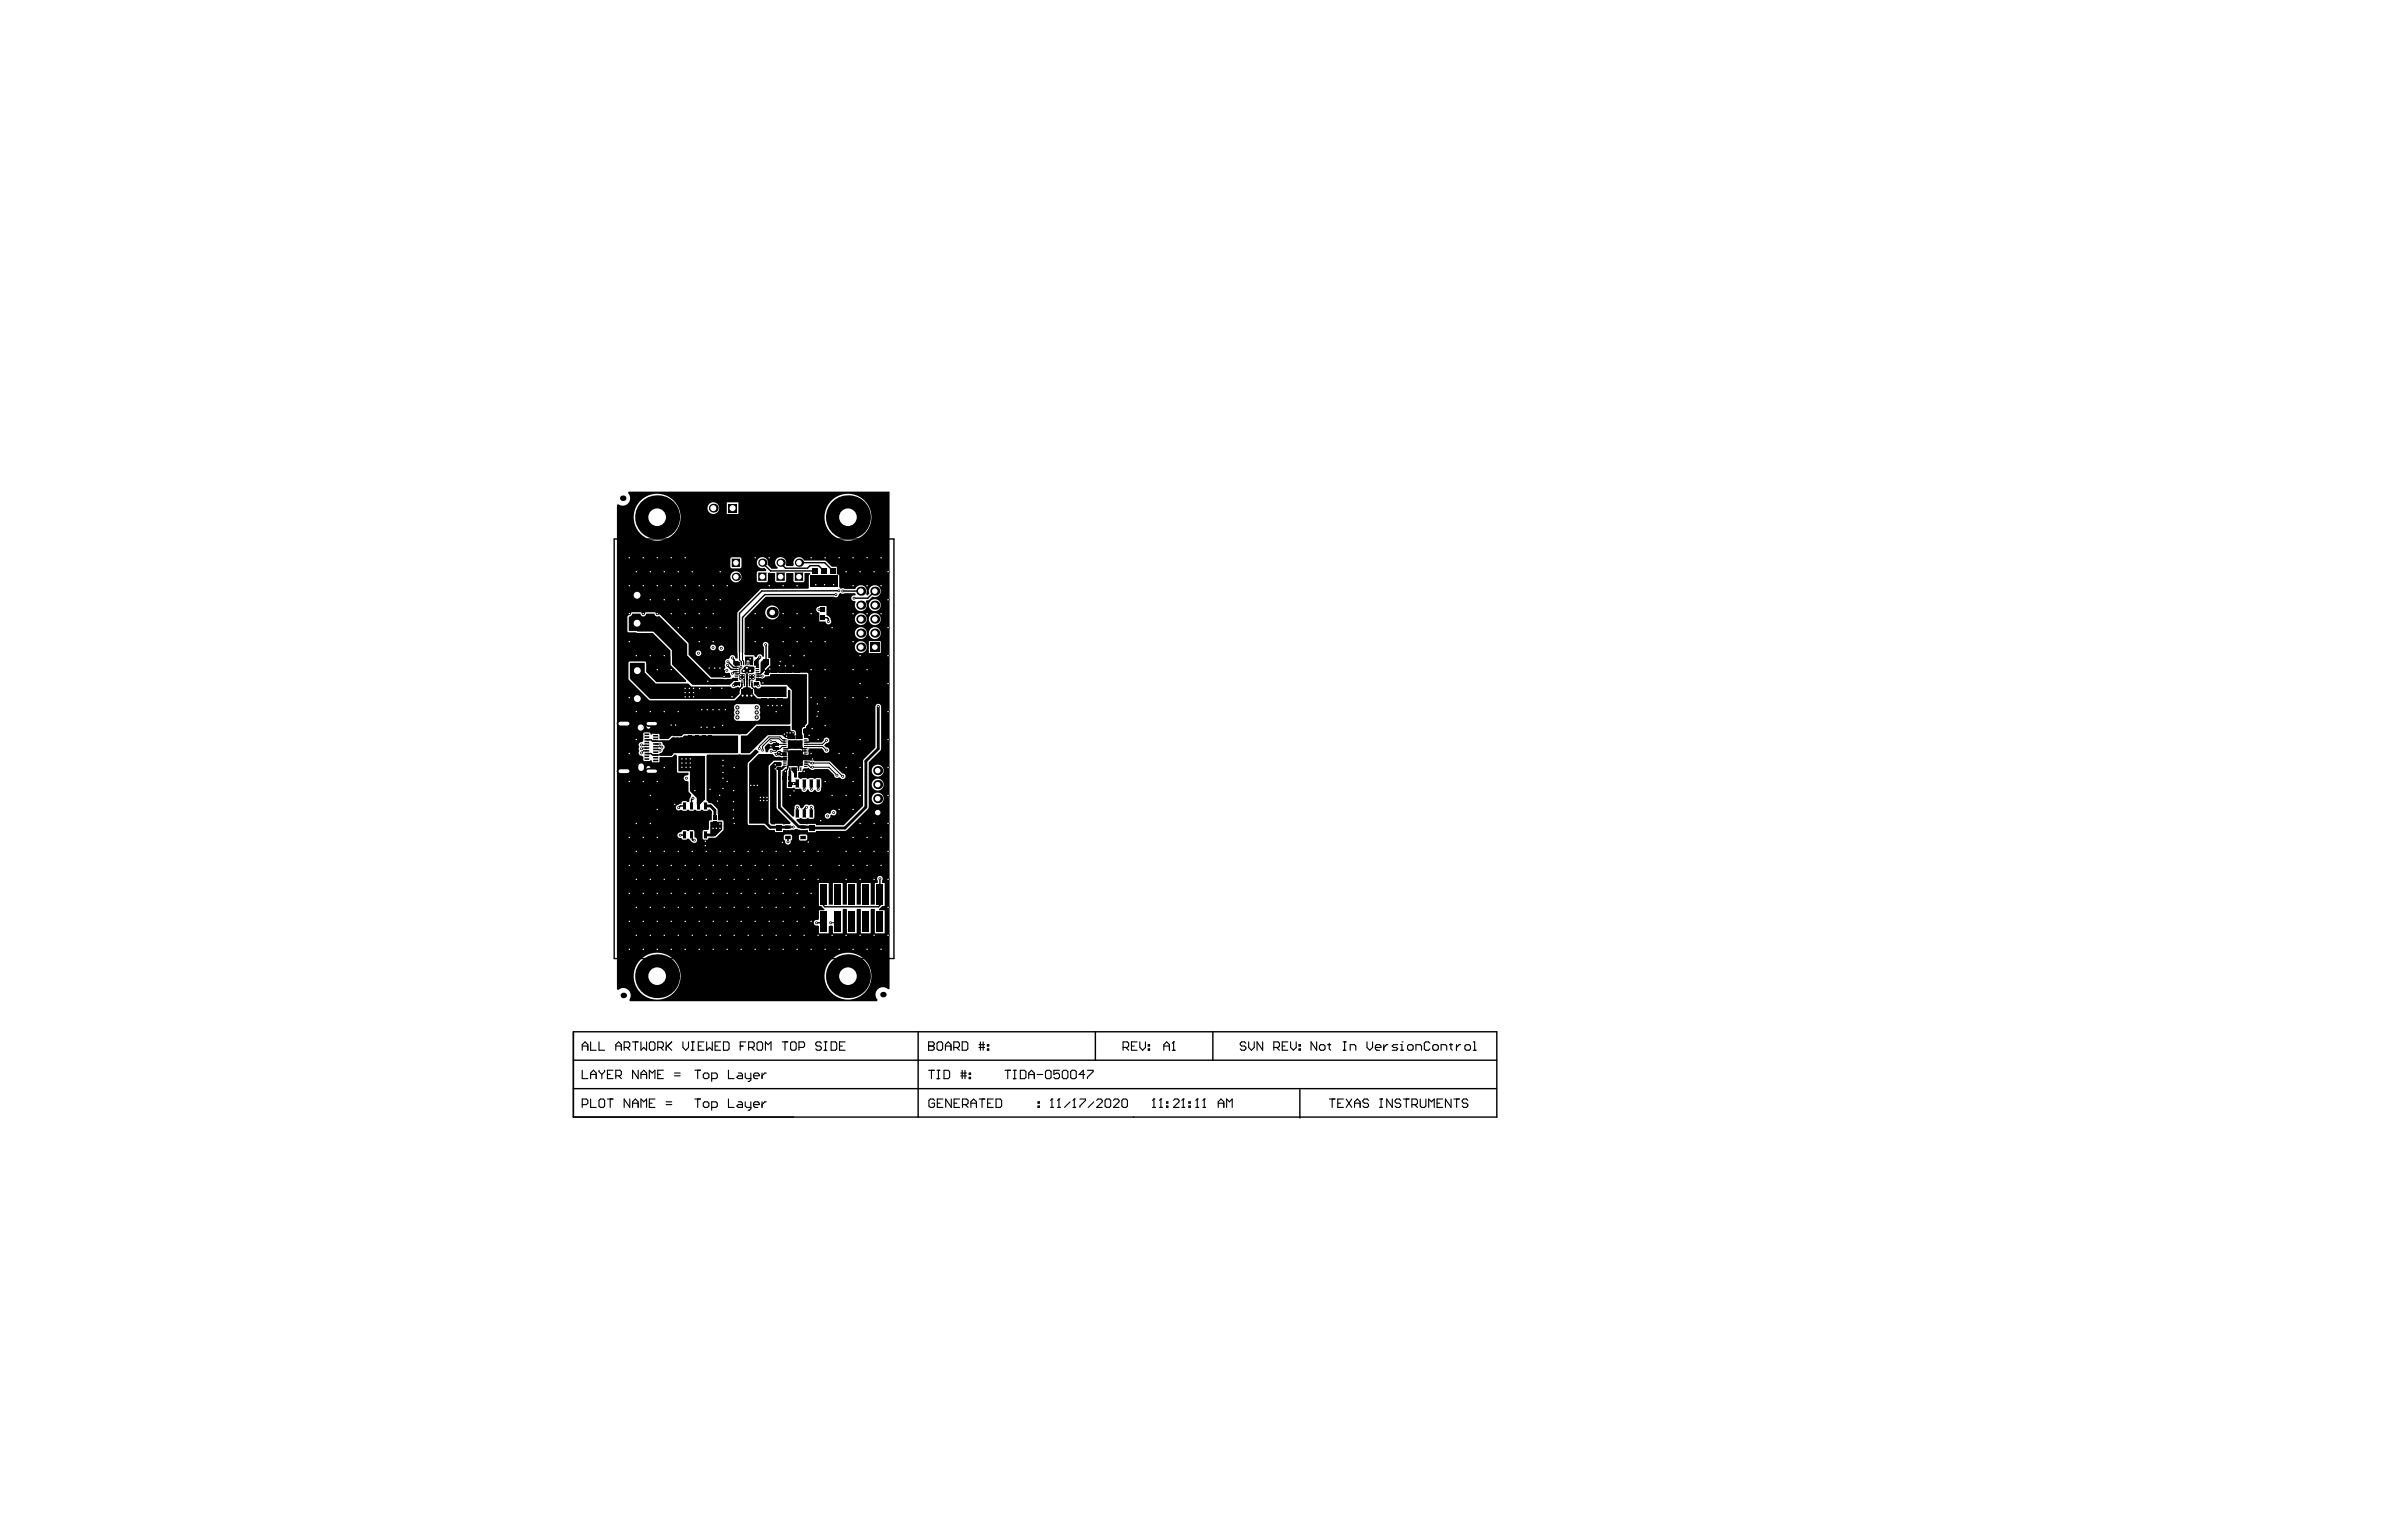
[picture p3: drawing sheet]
<svg xmlns="http://www.w3.org/2000/svg" width="432mm" height="279mm" viewBox="0 0 432 279" stroke-linecap="round" stroke-linejoin="round" font-family="sans-serif">
<g fill="none" stroke="#000" stroke-width=".25">
<path d="M111.3 97.7h50.8v76.1h-50.8zM115.6 114.4h5.1l1.2 1.2v3.2l4.7 4.7 5.3 .1 .2 .2M132 120l1 1h.6M132.8 119.3l.3 .4v.7l.2 .2h.3M135.2 119.5h.1M135.2 119.5v.8M136 119.7v.6M136.4 119.7h.1M136.4 119.7v.6M137.7 119.1h.1M137.7 119.1l-.9 .9v.5M138.1 107.2l-4 4v7.1"/>
<path d="M138.2 102l1.5 1.5h8M138.8 116.9l.1 3.2M141.5 102l.9 1h4l.4-.4h1.6l.9 .9M144.8 102h4.7l1.5 1.5M148.5 110.5l.7 .1M149.2 112h.7l.3 .3v.4M149.3 103.5h.1M151 103.5h.1M151.5 107.8h-12.9l-4 4.2v6.3M152 107.1l-14 .1M152.8 107.2h3.2M158.6 107.2l-1.3 1.3h-2.5"/>
<path d="M115.5 121.6l.9 .9v.2l3 3h12.6M118.8 134.4h.1M120.9 125.7h.1M122.8 133.9l-1 1v1.8l-.1 .2h-3.4l-.3-.3h-.7M125.7 139.2h1.3M127 138.5v5.7M131.9 120.6l.6 .8h1M132 125.7h.1M132.1 123.8h.1M133 124.3h.1M133 133.7l-.3 .3h-2.4l-.2-.2h-5.1l-.1 .1h-2.8l-.3 .5h-3.5l-.3-.3h-.7M133.5 123.2h-.5l-.5 .5-.4 .1"/>
<path d="M133.5 121.8h-.4l-.3 .3M133.6 123.8v.3l-.2 .2h-.4M133.9 125.1h.1M134.5 123.9v.6l-.9 .9h-1.3l-.3 .3M134.8 123.1l.2 .8M134.8 123v.1M135.4 126.1h.1M135.4 123.2v2.9M136 123l-.1 .2-.1 .7M136 120.3h.1M136.3 123.9v.6l.8 .9h1.2l.2 .2h2.8M137.2 133.2h5.5l.5 .5h.3"/>
<path d="M137.3 122.6h.9M137.3 120.6v.3M137.4 123.2l7-.1 .8 .8v8l-.3 .3-.1 1.5M137.4 123.8l.1 .5M138 123.2h.1M138.2 122.6h.1M138.4 123.2h.1M138.8 120.1l-.3 .3v1.1l-.7 .7h-.5M138.8 120.1h.1M139.9 125.6h.1M142.3 139l-.6 .4h-.4M142.3 135.8h.5l.8-.8h1.1l.8 .8h.5"/>
<path d="M142.3 137.6h-3.9l-1.5 1.5v1.6M142.8 136.2l1.4 1.3M143.2 139.5l.1 .5M144.2 137.5v.1M144.2 137.5l.3 .4M144.5 137.2l-1.7 1.7v.5l-.4 .5M144.8 138.1v1.4M144.9 132.7h-.1M145.2 137.4h.8M146 136.2h-.5l-.8 .8h1.3M146 134.6h.6M123 146.4h.1"/>
<path d="M124.1 151.4h-.8M124.1 146.1h-.8l-.3 .3M125.4 151.4l.1 .1v.7l.4 .1M125.6 144.7l-.2 .3v1.1M126.9 141.6h.1M126.9 141.6l.1 .1M127 144.2h.1M127 144.2l-.4 .4v1.5M136.9 140.7l-.9 .8 .1 .1v1.9l.8 .8v3.2M136.9 147.5h-.1M136.9 140.7l.4 .4M142.8 151.9v.7"/>
<path d="M142.8 150h.1M142.8 150h1M143.8 150h.1M144.5 147.5h.1M144.5 146.4h.1M144.5 146.4v1.1M145.8 142.1v1M145.8 142.1h.1M146.2 146.4l-.4 .3v.8M147.1 147.5h.1M147.1 146.4v1.1M147.1 142.1v1"/>
<path d="M148.3 142.1v1M159.5 159.3v4.9l-.2 .2h-9.8l-.2-.2v-2M149.3 167.1l-.1 .2h-1.2M103.9 187.1v15.4h167.4v-15.4h-167.4v15.4M103.9 197.4h167.4M103.9 192.2h167.4M166.4 187.1v15.4M198.6 187.1v5.1M219.9 187.1v5.1M235.6 197.6v5.1"/>
</g>
<g fill="none" stroke="#000" stroke-width=".2">
<path d="M142.3 136.2h.5M105.5 189.7h1.1M105.5 190.4v-1l.6-.5 .5 .5v1M105.5 194.1v1.5h1.1M107.1 188.9v1.5h1M107.1 195.6v-1l.5-.5 .5 .5v1M107.1 199.3v1.5h1M107.1 194.8h1M108.6 188.9v1.5h1M108.6 199.5l.2-.2h.5l.3 .2v1l-.3 .3h-.5l-.2-.3zM108.6 194.1v.2l.5 .5M109.1 194.8v.8"/>
<path d="M109.6 194.1v.2l-.5 .5M110.1 199.3h1M110.1 194.8h.5M110.6 199.3v1.5M111.1 194.1h-1v1.5h1M111.6 189.7h1M111.6 195.1h.8l.2-.3v-.5l-.2-.2h-.8v1.5M111.6 190.4v-1l.5-.5 .5 .5v1M112.1 195.1l.5 .5M113.1 189.9h.8l.3-.2v-.5l-.3-.3h-.8v1.5M113.7 189.9l.5 .5M114.2 199.3v1.5l-1.1-1.5v1.5"/>
<path d="M114.7 188.9h1M115.2 188.9v1.5M115.7 194.1v1.5l-1-1.5v1.5M116.2 188.9v1.5l.5-.5 .5 .5v-1.5M116.2 195.6v-1l.5-.5 .5 .5v1M116.2 194.8h1M117.7 189.2l.3-.3h.5l.2 .3v1l-.2 .2h-.5l-.3-.2zM117.7 195.6v-1.5l.5 .5 .5-.5v1.5M118.7 199.3h-1v1.5h1M119.2 189.9h.8l.2-.2v-.5l-.2-.3h-.8v1.5M119.2 194.8h.5M119.7 189.9l.5 .5"/>
<path d="M120.2 194.1h-1v1.5h1M120.8 199.8h1M120.8 188.9v1.5M121 189.7l.8 .7M121.8 188.9l-1 1M122.3 195.1h1M122.3 194.6h1M123.8 188.9v1l.5 .5 .5-.5v-1M125.3 190.4h.5M125.3 188.9h.5M125.6 188.9v1.5M126 199.3h1"/>
<path d="M126 194.1h1M126.5 194.1v1.5M126.5 199.3v1.5M126.6 189.7h.5M127.5 194.8l.2-.2h.6l.2 .2v.5l-.2 .3h-.6l-.2-.3zM127.6 188.9h-1v1.5h1M128.1 188.9v1.5l.5-.5 .5 .5v-1.5M129 195.6h.8l.2-.3v-.5l-.2-.2h-.8v1.5M129.6 189.7h.5M130.6 188.9h-1v1.5h1M131.1 188.9h.8l.3 .3v1l-.3 .2h-.8zM132.1 199.3v1.5h1"/>
<path d="M132.1 194.1v1.5h1M133.8 199.8h.5l.3 .2v.8h-.8l-.2-.3 .2-.2h.8M133.8 194.6h.5l.3 .2v.8h-.8l-.2-.3 .2-.2h.8M134.2 189.7h.5M135.1 199.8v.7l.2 .3h.8M135.1 194.6v.7l.2 .3h.8M135.2 188.9h-1v1.5M135.7 189.9h.8l.2-.2v-.5l-.2-.3h-.8v1.5M136.1 194.6v1.2l-.2 .3h-.3M136.1 199.8v1.2l-.2 .3h-.3M136.2 189.9l.5 .5M136.6 195.1h1v-.3l-.2-.2h-.5l-.3 .2v.5l.3 .3h.5"/>
<path d="M137.5 188.9h.5l.2 .3v1l-.2 .2h-.5l-.3-.2v-1zM138.1 194.6v1M138.1 199.8v1M138.8 190.4v-1.5l.5 .5 .5-.5v1.5M138.9 199.8h-.3l-.5 .5M138.9 194.6h-.3l-.5 .5M141.8 188.9h1M142.3 188.9v1.5M143.3 189.2l.3-.3h.5l.2 .3v1l-.2 .2h-.5l-.3-.2zM144.8 189.9h.8l.2-.2v-.5l-.2-.3h-.8v1.5M148.9 189.2l-.3-.3h-.5l-.2 .3v.2l.2 .3h.5l.3 .2v.3l-.3 .2h-.5l-.2-.2M149.4 190.4h.5"/>
<path d="M149.4 188.9h.5M149.7 188.9v1.5M150.7 188.9h.7l.3 .3v1l-.3 .2h-.7zM152.2 189.7h.5M153.2 188.9h-1v1.5h1M168.3 189.7h.1M168.3 189.7h.8M168.3 188.9h.8l.3 .3v.2l-.3 .3 .3 .2v.3l-.3 .2h-.8zM168.3 194.1h1.1M168.8 194.1v1.5M169.4 199.5l-.2-.2h-.6l-.2 .2v1l.2 .3h.6l.2-.3v-.5h-.5M169.9 189.2l.2-.3h.5l.3 .3v1l-.3 .2h-.5l-.2-.2z"/>
<path d="M169.9 194.1h.5M169.9 195.6h.5M170.1 194.1v1.5M170.9 199.3h-1v1.5h1M171.1 194.1h.8l.2 .2v1l-.2 .3h-.8zM171.4 189.7h1M171.4 190.4v-1l.5-.5 .5 .5v1M172.4 199.3v1.5l-1-1.5v1.5M172.9 189.9h.8l.2-.2v-.5l-.2-.3h-.8v1.5M173.4 189.9l.5 .5M174 199.3h-1v1.5h1M174.2 194.6h1"/>
<path d="M174.2 195.1h1M174.4 188.9h.8l.2 .3v1l-.2 .2h-.8zM174.4 194.1v1.5M174.9 194.1v1.5M175.7 194.6h.2v.2h-.2zM175.7 195.3h.2v.3h-.2zM177.5 189.9h1M177.5 189.4h1M177.5 199.3h1M177.7 188.9v1.5M178 199.3v1.5M178.2 188.9v1.5"/>
<path d="M179 189.4h.2v.3h-.2zM179 190.2h.2v.2h-.2zM180.1 199.3h-1.1v1.5h1.1M180.6 199.3h.7l.3 .2v1l-.3 .3h-.7zM182.2 194.1h1M182.7 194.1v1.5M183.7 194.1h.5M183.7 195.6h.5M183.9 194.1v1.5M185 194.1h.7l.3 .2v1l-.3 .3h-.7zM186.5 194.8h1M186.5 195.6v-1l.5-.5 .5 .5v1"/>
<path d="M188 194.8h1M188.2 199.8h.2v.2h-.2zM189.8 194.1h.5l.2 .2v1l-.2 .3h-.5l-.3-.3v-1zM190.7 199.3h.1M190.7 199.3v1.5M190.7 199.3l-.3 .2M192 199.3h.1M192 199.3v1.5M192 199.3l-.3 .2M192.1 194.1h-1.1v.7l.6-.2h.2l.3 .2v.5l-.3 .3h-.5l-.3-.3M192.8 194.1h.5l.3 .2v1l-.3 .3h-.5l-.2-.3v-1zM194 199.8l-1 1"/>
<path d="M194.3 194.1h.5l.3 .2v1l-.3 .3h-.5l-.2-.3v-1zM194.7 199.3h.1M194.7 199.3v1.5M194.7 199.3l-.2 .2M195.8 199.3h1v.2l-1 1v.3M196.6 194.8h-1l.8-.7v1.5M197.1 194.1h1v.2l-1 1v.3M198.3 199.8l-1 1M198.8 199.5l.3-.2h.5l.2 .2v.3l-1 1h1M200.3 199.5l.3-.2h.5l.2 .2v1l-.2 .3h-.5l-.3-.3zM201.8 199.5l.3-.2h.5l.3 .2v.3l-1.1 1h1.1M203.6 189.9h.7l.3-.2v-.5l-.3-.3h-.7v1.5"/>
<path d="M203.6 199.3h.5l.3 .2v1l-.3 .3h-.5l-.2-.3v-1zM204.1 189.9l.5 .5M205.1 189.7h.5M206.1 188.9h-1v1.5h1M206.6 188.9v1l.5 .5 .5-.5v-1M208.1 189.4h.3v.3h-.3zM208.1 190.2h.3v.2h-.3zM209.2 199.3h.1M209.2 199.3v1.5M209.2 199.3l-.3 .2M210.4 199.3h.1M210.4 199.3v1.5"/>
<path d="M210.4 199.3l-.2 .2M211 190.4v-1l.5-.5 .5 .5v1M211 189.7h1M211.5 199.8h.2v.2h-.2zM212.5 190.4h.5M212.7 199.5l.3-.2h.5l.2 .2v.3l-1 1h1M212.8 188.9h.1M212.8 188.9v1.5M212.8 188.9l-.3 .3M214.5 199.3h.1M214.5 199.3v1.5M214.5 199.3l-.3 .2"/>
<path d="M215.5 199.8h.3v.2h-.3zM217 199.3h.1M217 199.3v1.5M217 199.3l-.2 .2M218.3 199.3h.1M218.3 199.3v1.5M218.3 199.3l-.3 .2M225.8 189.2l-.2-.3h-.5l-.3 .3v.2l.3 .3h.5l.2 .2v.3l-.2 .2h-.5l-.3-.2M226.4 188.9v1l.5 .5 .5-.5v-1M228.9 188.9v1.5l-1-1.5v1.5M230.9 189.9h.8l.2-.2v-.5l-.2-.3h-.8v1.5M231.4 189.9l.5 .5"/>
<path d="M232.4 189.7h.5M233.5 188.9h-1.1v1.5h1.1M234 188.9v1l.5 .5 .5-.5v-1M235.5 189.4h.2v.3h-.2zM235.5 190.2h.2v.2h-.2zM238.7 188.9v1.5l-1-1.5v1.5M239.2 189.7l.2-.3h.5l.3 .3v.5l-.3 .2h-.5l-.2-.2zM240.7 189.4h.5M241 189.2v1l.2 .2M241 199.3h1M241.5 199.3v1.5M243.5 190.4h.5"/>
<path d="M243.5 188.9h.5M243.5 199.3h-1v1.5h1M243.7 188.9v1.5M244 199.3l1 1.5M244.8 190.4v-1h.7l.3 .3v.7M245 199.3l-1 1.5M247.8 188.9v1l.5 .5 .5-.5v-1M248.1 199.5l-.3-.2h-.5l-.2 .2v.3l.2 .2h.5l.3 .3v.2l-.3 .3h-.5l-.2-.3M249.3 189.9h1v-.2l-.2-.3h-.5l-.3 .3v.5l.3 .2h.5M250.1 199.3h.5M250.4 199.3v1.5M250.8 189.4v1"/>
<path d="M251.6 189.4h-.2l-.6 .5M252.4 199.3v1.5l-1-1.5v1.5M253.4 189.4h-.8l-.2 .3 .2 .2h.5l.3 .3-.3 .2h-.7M253.9 190.4h.5M253.9 189.4h.2v1M253.9 199.5l-.2-.2h-.5l-.3 .2v.3l.3 .2h.5l.2 .3v.2l-.2 .3h-.5l-.3-.3M254.1 188.9h.1M254.4 199.3h1M254.9 199.3v1.5M255.4 189.4h.5l.3 .3v.5l-.3 .2h-.5l-.2-.2v-.5zM256.7 190.4v-1h.7l.3 .3v.7M257.5 199.3v1.2l.2 .3h.5l.3-.3v-1.2"/>
<path d="M259.2 189.2l-.2-.3h-.6l-.2 .3v1l.2 .2h.6l.2-.2M259.7 189.7l.3-.3h.5l.2 .3v.5l-.2 .2h-.5l-.3-.2zM261.2 190.4v-1h.8l.3 .3v.7M261.5 199.3h-1v1.5h1M262.8 189.4h.5M263 189.2v1l.3 .2M263 199.3v1.5l-1-1.5v1.5M263.5 199.3h1.1M264 189.4v1M264.1 199.3v1.5M264.8 189.4h-.3l-.5 .5M265.8 189.4h.5l.3 .3v.5l-.3 .2h-.5l-.3-.2v-.5z"/>
<path d="M266.1 199.5l-.3-.2h-.5l-.2 .2v.3l.2 .2h.5l.3 .3v.2l-.3 .3h-.5l-.2-.3M267.1 190.4h.5M267.1 188.9h.2v1.5M105.5 200.3h.8l.3-.3v-.5l-.3-.2h-.8v1.5M114.7 200.8v-1l.5-.5 .5 .5v1M114.7 200h1M116.2 200.8v-1.5l.5 .5 .5-.5v1.5M117.7 200h.5M120.8 200.3h1M127.5 200l.2-.2h.6l.2 .2v.5l-.2 .3h-.6l-.2-.3zM129 200.8h.8l.2-.3v-.5l-.2-.2h-.8v1.5M136.6 200.3h1v-.3l-.2-.2h-.5l-.3 .2v.5l.3 .3h.5"/>
<path d="M169.9 200h.5M173 200h.5M174.5 200.3h.7l.3-.3v-.5l-.3-.2h-.7v1.5M175 200.3l.5 .5M176 200h1M176 200.8v-1l.5-.5 .5 .5v1M179 200h.5M188.2 200.5h.2v.3h-.2zM190.4 200.8h.5M191.7 200.8h.5M194.5 200.8h.5M208.9 200.8h.5"/>
<path d="M210.2 200.8h.5M211.5 200.5h.2v.3h-.2zM214.2 200.8h.6M215.5 200.5h.3v.3h-.3zM216.8 200.8h.5M218 200.8h.6M220.8 200h1M220.8 200.8v-1l.5-.5 .5 .5v1M222.4 200.8v-1.5l.5 .5 .5-.5v1.5M242.5 200h.5M245.5 200h1.1M245.5 200.8v-1l.6-.5 .5 .5v1"/>
<path d="M250.1 200.8h.5M255.9 200.3h.8l.3-.3v-.5l-.3-.2h-.8v1.5M256.4 200.3l.6 .5M259 200.8v-1.5l.5 .5 .5-.5v1.5M260.5 200h.5"/>
</g>
<g fill="#000">
<path d="M114 111.9l.1-.1a.52 .52 0 0 0 .5-.5h1.5a.52 .52 0 0 0 .5 .5 .52 .52 0 0 0 .5-.5h1.5a.51 .51 0 0 0 .3 .4 .51 .51 0 0 0 .6 0l5.1 5v2.1l4.2 4.3h2.1l.5 .1 .2 .2h.7l.5-.5h.3h.7v.5l-.8 .1-.7 .7h-6.8l-3.7-3.7v-2.6l-3.5-3.5h-4.3zM133 119.7l.8 .1 .2 .3v.3l-.2 .2h-.7l-.1-.2zM135 119h1.5l-.1 1.5-.4 .1v-.6a.4 .4 0 0 0-.4-.3 .4 .4 0 0 0-.4 .2l-.2-.2zM136.8 119.7l.7-.6 .4-.1v.3l-.4 .4v1.3h-.5v-.3l-.2-.2zM146.9 104.4h5v2h-5zM114.2 120.2h2.7v1.7l2 2h5.9l.5 .6h7.2a.87 .87 0 0 0 1.2 0l.4 .2v1.1l-1 .9h-15.3l-3.6-3.6zM130.8 123.1l.5 .1 1.3-.1v.3l-1.7 .1zM133.2 123.7h.9v.7l-.1-.1v-.4h-.8zM133.2 120.5h.7v-.5h.2v.7h-.9zM119.6 134.3h1.7l.6-.6h1.6l.5-.3h9.8v3.2h-11.6l-.5 .4h-2.1v-.4a.55 .55 0 0 0 .6-.7 .57 .57 0 0 0 .3-.5 .57 .57 0 0 0-.4-.5 .51 .51 0 0 0-.5-.5zM132.9 124l.2-.3h.8l.2 .2v.2l-.3 .2-.9 .1zM134.1 122.5l.2-.3 .6 .1 .1 .9-.4-.1-.6 .1z"/>
<path d="M134.8 121l.3-.2h1.2a.36 .36 0 0 1 .4 .5v.1a.48 .48 0 0 1-.4 .7l-.3-.1-.7 .2-.3-.2h-.6v-.5l.3-.1zM135.9 122.4a.5 .5 0 0 1 .6-.1 .5 .5 0 0 1 .3 .5 .52 .52 0 0 1-.7 .4l-.2-.1zM136.9 123.7l.7 .1v.6l-.8-.2-.1-.3zM136.7 123.7h.9v.1l-.8 .1v.4l-.1 .1zM136.7 120h.2v.5h.7v.2h-.9zM138.4 119.6h1v.9l-.9 .8v.4l-.6 .5v-2.1zM137.5 136.7h2.2a.66 .66 0 0 1 .7 .4l.3 .2 .7-.1 1.1 .2 .1 .3-.8 .2h-1.6l-.9 .9v10.5h-3.5v-10.8zM139.2 134.8h.2a.51 .51 0 0 0 .7 0l.4 .1v.9h-.3a.52 .52 0 0 0-.6-.1 .52 .52 0 0 0-.3 .5l-.2 .2a.42 .42 0 0 1-.4-.6l-.1-.4zM140.4 136.6l.4-.1 .3-.3h.4l.1 .2 .5 .1v.4l-.4 .2-.7-.1a.37 .37 0 0 1-.4 0 .37 .37 0 0 1-.2-.4zM140.3 138.2h1.3l.1 .2v.3l-.2 .3h-.8l.1 7.6 2.5 2.6-.1 .2h-2.7v.1h-.6l-.3-.3v-10.3zM141.9 138.9h.4v.2l-.5 .5h-.2v-.4zM136.8 124.7l.2-.1a.57 .57 0 0 0 1-.1h4.6v1.9h-5.2l-.7-.7z"/>
<path d="M143.1 139.6l.3 .4v1.1h-.5v-1.3zM134.3 133.4h1.1l1.8-1.8h6.1v.8l.3 .2a.43 .43 0 0 1 .4 .6v.8h-1.2l-.2-.2h-.3l-.5-.5h-2.6l-3.3 3.3h-1.6zM143.6 139.2h.8v1.6h-.4v-.5l-.4-.5zM143.6 139.4h.8v1.6h-.4v-1.2h-.4zM137.1 123h.7a.49 .49 0 0 0 .8-.1h.4l.2-.3h.4v-.4h5.3v1.3l-7.1 .1-.1-.2h-.7zM137.8 123.1h.2a.51 .51 0 0 0 .7-.5h.9v-.4h6.7v9l-.9 .9 .1 1.8-1.1 .1-.1-.9a.69 .69 0 0 0-.6-.7l-.2-.1v-7.2l-.9-.9h-4.6zM123 137.1h4.8v7.9l-.9 .8h-.6v-1.1l-1.2-1.2v-3.6h-2.1zM128.8 149h2.1v1.4l-1.2 1.2h-.9z"/>
<path d="M113.9 89.1h47.4v90.2l-.3 .1a1.39 1.39 0 0 0-1.9 0 1.39 1.39 0 0 0 0 1.9l-.1 .2h-44.8l-.1-.2a1.34 1.34 0 0 0-.2-1.8 1.34 1.34 0 0 0-1.8 0l-.3-.1v-87.9l.3-.1a1.37 1.37 0 0 0 1.8-.2 1.37 1.37 0 0 0 0-1.9zM131.7 91.1v2.1h2.2v-2.1zM128.2 92.1a1.1 1.1 0 0 0 2.2 0 1.1 1.1 0 0 0-2.2 0zM114.9 93.8a4.3 4.3 0 0 0 8.5 0 4.3 4.3 0 0 0-8.5 0zM149.5 93.8a4.3 4.3 0 0 0 8.5 0 4.3 4.3 0 0 0-8.5 0zM113.8 111.7v2.9l1.8 .2h2.7l3.2 3.2 .1 2.6 2.8 2.8-.1 .3h-5.3l-1.9-1.9v-1.8h-3l-.2 .2v3l3.8 3.8h15.4l1.2-1v-.8l.5-.6h.2a.54 .54 0 0 1 .8 0h.2l.5 .6v.7l.9 .7h5.3l.1-.2v-1.3l.3-.1 .2 .2v6l-.2 .2h-6l-1.8 1.7h-11.3l-.4 .4-1.8-.1-.6 .6h-1.6l-.1-.8-.1-.2h-.9l-.3 .2h-.3l-.2-.4-.8-.1a.5 .5 0 0 0-.3 .7v.9l-.2 .3a.51 .51 0 0 0-.6 .2 .51 .51 0 0 0 .1 .6 .52 .52 0 0 0 0 .7 .51 .51 0 0 0-.1 .6 .51 .51 0 0 0 .6 .3l.2 .3a.5 .5 0 0 0 .3 .7h.7l.3-.2 .2 .1 .2 .4h1.1l.1-.2 .1-.8h2.1l.6-.5h.2l.2 .3v2.9l.3 .1h1.8v.4l-.4 .1a.51 .51 0 0 0-.5 .6 .51 .51 0 0 0 .7 .4l.2 .2v1.8l.5 .5v.3l-.4 1-.6-.2-.6 .1-.1 .1v.3h-.3a.87 .87 0 0 0-.8 .9 .54 .54 0 0 0 .9 .2l.9 .2a.53 .53 0 0 1 .8 0h.6a.43 .43 0 0 1 .7 0h.6a.43 .43 0 0 1 .7 0h.5l.5-.3 .4 .4-.1 1.6-.3 .1-.2 .1v1.5l-1 .1-.1 .2v1.4l.1 .1 .6 .1 .2-.1 .1-.3h1.4l1.3-1.4 .1-1.5-.2-.2-.9-.1v-2l-.9-.9-.8-.2-.1-.3-.2-.1v-8.1l.1-.2 7.7-.1 1.1-.9 .5 .3v.3l-2 2 .1 11 2.9 .1 .9 .9h1.1v.4h1.4v-.4h1.4l1.1-.2 .7 .2h1.4v.4h1.4v-.2l5.5-.1 4-4.1 .1-8.3 2.1-2.1 .1-.3v-7.9a.52 .52 0 0 0-.6-.3 .52 .52 0 0 0-.4 .5v7.5l-2.1 2-.2 .4v8.1l-3.4 3.5h-5.1v-.2h-2.9l-.6-.7 .1-.2 .6-.2 .5 .2 .8-.2 .4 .2h.6l.2-.3-.1-1.6a.52 .52 0 0 0-.1-.6 .52 .52 0 0 0-.7 0l-.3-.1a.71 .71 0 0 0-.8 .5l-.3 .2-.2-.1a.54 .54 0 0 0-.6-.6 .54 .54 0 0 0-.4 .7l-.1 1.4-.3 .1-1.9-1.9v-6.3l.6-.5 .3 .1-.1 3.4 1.4-.1 .2 .2 .8-.1 .3 .2a.51 .51 0 0 0 .4 .5 .51 .51 0 0 0 .6-.4h.3a.51 .51 0 0 0 .5 .4 .51 .51 0 0 0 .5-.4l.2 .1a.56 .56 0 0 0 .8 .3 .56 .56 0 0 0 .3-.8l-.1-1.6-.7-.1-.5 .1-.8-.1-.4 .1-.8-.1-.6 .1-.3-.2v-.9l.3-.1a.44 .44 0 0 0 .4-.1 .44 .44 0 0 0 .2-.5l1-.2a.9 .9 0 0 0 1.1 .2h2.4l1.1 1.1a.58 .58 0 0 0 .4 .5 .58 .58 0 0 0 .6 0l.2 .1a.51 .51 0 0 0 .9-.2 .51 .51 0 0 0-.6-.6l-2.2-2.2-2.8-.1-.4-.2-.3 .1-1.2-.1a.76 .76 0 0 0-.3 .9l-.2 .2-.4 .1-1.5-.1a.65 .65 0 0 1-.6-1v-1.5l.2-.3 2.2-.1a.57 .57 0 0 1 .3 .7l.2 .2h.6a.38 .38 0 0 0 .2-.6l.1-.6h2.4l.3 .3a.51 .51 0 0 0 .5 .5 .51 .51 0 0 0 .5-.5 .51 .51 0 0 0-.6-.5l-.3-.3 .4-.5a.51 .51 0 0 0 .5-.5 .51 .51 0 0 0-.5-.5 .51 .51 0 0 0-.5 .6l-.3 .3h-2.3l-.2-.7-.8-.1-.1-1.5 .2-.3h.3v-.3l.4-.5v-9.1l-.2-.1h-6.7l-.2 .1v.3h-.7l-.2-.3 .4-.4v-.3l.7-.6v-1.5h-.3v-2.2a.51 .51 0 0 0-.3-.7 .51 .51 0 0 0-.6 .2 .51 .51 0 0 0 .1 .7v1.8h-.3a.51 .51 0 0 0-.5-.5 .51 .51 0 0 0-.5 .5h-.4l-.1-.2-.2-.1h-1.5l-.1-.3 .1-6.4 3.8-3.9h12.4a.51 .51 0 0 0 .5 .1 .51 .51 0 0 0 .3-.5l.4-.3 .4 .2 .3-.1h1.9l.1 .2-.1 .2-.2-.1a.51 .51 0 0 0-.5 .6 .51 .51 0 0 0 .7 .4l.1 .3a1.08 1.08 0 0 0 1 1.6 1.08 1.08 0 0 0 .8-1.7l.2-.3h.4l.6-.6h.2a1.08 1.08 0 0 0 1.4-1 1.08 1.08 0 0 0-1.3-1.1 1.08 1.08 0 0 0-.8 1.5l-.3 .4-.3-.3a1.08 1.08 0 0 0-.5-1.5 1.08 1.08 0 0 0-1.5 .6h-1.9l-.3-.2-.4 .2-.1-.2-.2-.2v-2.1l-.4-.1v-1.4h-.9l-1-1-.3-.2h-3.7a1 1 0 0 0-1.3-.5 1 1 0 0 0-.6 1.3l-.2 .2h-1.1l-.2-.2 .1-.1a1.01 1.01 0 0 0-.6-1.2 1.01 1.01 0 0 0-1.3 .5 1.01 1.01 0 0 0 .4 1.3l-.1 .2h-1.1l-.7-.7a1.01 1.01 0 0 0-.8-1.4 1.01 1.01 0 0 0-1.1 1.2 1.01 1.01 0 0 0 1.4 .8l.3 .3-.1 .3h-1.3l-.3 .1v1.6l.2 .2h1.7l.1-1.6 .2-.1 1.1 .1v1.4l.2 .2h1.6l.2-.2v-1.4h1.3l.1 1.6 1.6 .1 .2-.1 .1-.2v-1.4h1.1v.3l-.3 .2v2.1l-.1 .2-8.5 .1-.2 .1-4.1 4.2v8.3h-.3a.55 .55 0 0 0-.6-.6 .55 .55 0 0 0-.5 .5l-.3 .2a.52 .52 0 0 0-.5 .8 .52 .52 0 0 0 0 .7 .54 .54 0 0 0-.2 .7 .54 .54 0 0 0 .7 .3l.3 .1 .2 .4-.2 .4-3.4-.1-4.1-4.1-.1-2.1-5-5.1-.3-.1a.35 .35 0 0 1-.6-.3l-1.7-.1-.2 .1a.31 .31 0 0 1-.3 .4 .31 .31 0 0 1-.3-.4l-.2-.1h-1.6l-.2 .4zM132.5 101.1l-.1 .3 .1 1.6 .2 .1 1.6-.1 .1-.3-.1-1.6-.2-.1zM132.4 104.6a1.01 1.01 0 0 0 2 0 1.01 1.01 0 0 0-2 0zM157.5 109.7a1.1 1.1 0 0 0 2.2 0 1.1 1.1 0 0 0-2.2 0zM138.7 111.1a1.3 1.3 0 0 0 2.6 0 1.3 1.3 0 0 0-2.6 0zM148.1 110.2a.56 .56 0 0 0-.1 .6 .56 .56 0 0 0 .5 .3v1.6h1.1a.55 .55 0 0 0 .8 .5 .55 .55 0 0 0 .2-.9l-.4-.6-.4-.2v-1.6h-1.3zM157.5 112.3a1.1 1.1 0 0 0 2.2 0 1.1 1.1 0 0 0-2.2 0zM155 112.3a1.09 1.09 0 0 0 2.1 0 1.09 1.09 0 0 0-2.1 0zM157.5 114.8a1.1 1.1 0 0 0 2.2 0 1.1 1.1 0 0 0-2.2 0zM155 114.8a1.09 1.09 0 0 0 2.1 0 1.09 1.09 0 0 0-2.1 0zM128.7 117.4a.55 .55 0 0 0 1.1 0 .55 .55 0 0 0-1.1 0zM130.2 117.5a.55 .55 0 0 0 1.1 0 .55 .55 0 0 0-1.1 0zM157.5 116.3v2.1h2.2v-2.1zM155 117.3a1.09 1.09 0 0 0 2.1 0 1.09 1.09 0 0 0-2.1 0zM126.1 118.4a.52 .52 0 0 0 1 0 .52 .52 0 0 0-1 0zM133.2 127.8a.64 .64 0 0 0 0 .9 .64 .64 0 0 0 0 .9 .64 .64 0 0 0-.1 .8 .64 .64 0 0 0 .8 .3h3a.65 .65 0 0 0 .8-.3 .65 .65 0 0 0-.1-.8 .64 .64 0 0 0 0-.9 .64 .64 0 0 0 .1-.8 .64 .64 0 0 0-.8-.2l-3.2-.1zM115.6 131.9a.56 .56 0 0 0 1.1 0 .56 .56 0 0 0-1.1 0zM115.9 138.6a.68 .68 0 0 0-.2 .8 .68 .68 0 0 0 .7 .4 .69 .69 0 0 0 .3-.8 .69 .69 0 0 0-.7-.5zM158 139.7a1.1 1.1 0 0 0 2.2 0 1.1 1.1 0 0 0-2.2 0zM158 142.3a1.1 1.1 0 0 0 2.2 0 1.1 1.1 0 0 0-2.2 0zM158 144.8a1.1 1.1 0 0 0 2.2 0 1.1 1.1 0 0 0-2.2 0zM149.7 147.6a.51 .51 0 0 0 .2 .8 .51 .51 0 0 0 .6-.6l.2-.1a.52 .52 0 0 0 .9 0 .52 .52 0 0 0-.4-.8 .52 .52 0 0 0-.6 .6l-.2 .1a.51 .51 0 0 0-.7 0zM122.9 151.1a.54 .54 0 0 0 0 .6 .54 .54 0 0 0 .6 .2l.2 .3 .6 .1a.52 .52 0 0 1 .5-.2 .52 .52 0 0 1 .4 .4 .57 .57 0 0 0 .8 .3 .57 .57 0 0 0 .2-.8l-.3-.2-.1-1.2-.7-.1a.53 .53 0 0 1-.8 0h-.6l-.2 .3zM144.9 151.4l-.1 .7 .2 .3h1l.3-.2v-.6l-.2-.3zM142.2 151.4l-.1 .7 .2 .3a.57 .57 0 0 0 .5 .8 .57 .57 0 0 0 .6-.8l.2-.3-.1-.7-.2-.1zM148.5 160.1v4.2h.4l.6 .5-.1 .2h-.9v1.7l-.3 .1a.53 .53 0 0 0-.7 .5 .53 .53 0 0 0 .7 .5l.3 .1v1.3h1.7v-1.2l.5-.2 .3 .1v1.3h1.8v-4.4h.7v4.4h1.8v-4.4h.7l.1 4.4h1.7l.1-4.4h.7v4.4h1.8v-4.2h-1.1v-.2l.6-.5h.5v-4.2h-.5v-.4a.51 .51 0 0 0 0-.7 .51 .51 0 0 0-.7 0 .51 .51 0 0 0-.1 .7v.4h-.5v3.9h-.8v-3.9h-1.7v3.9h-.8v-3.9h-1.8v3.9h-.7v-3.9h-1.8v3.9h-.8v-3.9zM114.9 177a4.3 4.3 0 0 0 8.5 0 4.3 4.3 0 0 0-8.5 0zM149.5 177a4.3 4.3 0 0 0 8.5 0 4.3 4.3 0 0 0-8.5 0z"/>
<circle cx="145.2" cy="134.6" r=".3"/>
</g>
<g fill="none" stroke="#000" stroke-width=".18">
<path d="M134.1 118.3v1.3l.3 .4v.3M134.6 118.3v1.4l.2 .2v.4M116.3 135.1h1M117.3 136.1h-.6l-.4 .4M117.3 135.6h-.8l-.2 .2M118.9 135.9h.6l.1 .1M118.9 135.4l1.1 .1M118.9 134.9h.7M134.3 121l-.2 .3v.7l-.2 .2h-.4M135.4 123.1h.1M137.3 120.6h.1M137.3 123v.4"/>
<path d="M139.1 123.2l.2 .2-.5 .4h-.5M139.8 134.5h.8l.4 .5h1.3M141.6 136.8h.7M142.3 135.4h-.5l-.4 .4h-.4l-.4 .4h-.8M142.3 134.2l-.4-.1-.5-.5h-2l-1.7 1.8-.1 .3M142.3 136.8h.1M142.3 135h.1M142.3 134.6l-.5-.1-.6-.6h-1.6l-1.4 1.4v.7M143.2 132.9v.5l.3 .3M143.5 133.7h.1M143.6 139.5h.8l-.2 1.2M146 135.4h3.1l.7 .6"/>
<path d="M146 138.2h.1M146 138.6h.4l.5 .5h3.4l1.4 1.5M146.1 138.2h.7l.1 .2h3.4l2.5 2.4M147.3 137.6l-.2 .2h-1.1M149.8 134.2h.1M149.8 134.2l-.7 .8h-3.1M142.8 152.6h.1M151.9 167.1l-.2 .2h-1.1"/>
</g>
<path d="M141.3 139.5v6.9l3.5 3.5 .8 .1M142.3 136.8l-.9-.1-.2-.2 .7 .3M159.2 128.1v7.7l-2.2 2.2v8.3l-3.8 3.8h-6l-.2-.1h-1.4M127.9 151.4h.1M127.9 146.1h.9l.8 .8v1.3M129.6 149.4v1.7l-.3 .3h-1.4M136.8 147.5v.6l.4 .4h1l1.4 1.5h1.5l.1 .1 .1-.1h1.5M143.2 141.1v1h1.3M143.2 142.1v.2M143.5 142.1h.1" fill="none" stroke="#000" stroke-width=".51"/>
<path d="M135.4 122h.1M135.4 122v1.2" fill="none" stroke="#000" stroke-width=".38"/>
<circle cx="145.2" cy="134.6" r=".15" fill="#fff"/>
<circle cx="145.2" cy="135.5" r=".3" fill="#000"/>
<circle cx="145.2" cy="135.5" r=".15" fill="#fff"/>
<circle cx="143.1" cy="134.6" r=".3" fill="#000"/>
<circle cx="143.1" cy="134.6" r=".15" fill="#fff"/>
<circle cx="143.1" cy="135.5" r=".3" fill="#000"/>
<circle cx="143.1" cy="135.5" r=".15" fill="#fff"/>
<circle cx="144.2" cy="135.5" r=".3" fill="#000"/>
<circle cx="144.2" cy="135.5" r=".15" fill="#fff"/>
<circle cx="144.2" cy="134.6" r=".3" fill="#000"/>
<circle cx="144.2" cy="134.6" r=".15" fill="#fff"/>
<circle cx="144.7" cy="135" r=".3" fill="#000"/>
<circle cx="144.7" cy="135" r=".15" fill="#fff"/>
<circle cx="143.6" cy="135" r=".3" fill="#000"/>
<circle cx="143.6" cy="135" r=".15" fill="#fff"/>
<circle cx="145.2" cy="136.5" r=".3" fill="#000"/>
<circle cx="145.2" cy="136.5" r=".15" fill="#fff"/>
<circle cx="145.2" cy="137.2" r=".3" fill="#000"/>
<circle cx="145.2" cy="137.2" r=".15" fill="#fff"/>
<circle cx="145.2" cy="137.9" r=".3" fill="#000"/>
<circle cx="145.2" cy="137.9" r=".15" fill="#fff"/>
<circle cx="145.2" cy="138.6" r=".3" fill="#000"/>
<circle cx="145.2" cy="138.6" r=".15" fill="#fff"/>
<circle cx="144.5" cy="136.5" r=".3" fill="#000"/>
<circle cx="144.5" cy="136.5" r=".15" fill="#fff"/>
<circle cx="144.5" cy="137.2" r=".3" fill="#000"/>
<circle cx="144.5" cy="137.2" r=".15" fill="#fff"/>
<circle cx="144.5" cy="137.9" r=".3" fill="#000"/>
<circle cx="144.5" cy="137.9" r=".15" fill="#fff"/>
<circle cx="144.5" cy="138.6" r=".3" fill="#000"/>
<circle cx="144.5" cy="138.6" r=".15" fill="#fff"/>
<circle cx="143.8" cy="136.5" r=".3" fill="#000"/>
<circle cx="143.8" cy="136.5" r=".15" fill="#fff"/>
<circle cx="143.8" cy="137.2" r=".3" fill="#000"/>
<circle cx="143.8" cy="137.2" r=".15" fill="#fff"/>
<circle cx="143.8" cy="137.9" r=".3" fill="#000"/>
<circle cx="143.8" cy="137.9" r=".15" fill="#fff"/>
<circle cx="143.8" cy="138.6" r=".3" fill="#000"/>
<circle cx="143.8" cy="138.6" r=".15" fill="#fff"/>
<circle cx="143.1" cy="136.5" r=".3" fill="#000"/>
<circle cx="143.1" cy="136.5" r=".15" fill="#fff"/>
<circle cx="143.1" cy="137.2" r=".3" fill="#000"/>
<circle cx="143.1" cy="137.2" r=".15" fill="#fff"/>
<circle cx="143.1" cy="137.9" r=".3" fill="#000"/>
<circle cx="143.1" cy="137.9" r=".15" fill="#fff"/>
<circle cx="143.1" cy="138.6" r=".3" fill="#000"/>
<circle cx="143.1" cy="138.6" r=".15" fill="#fff"/>
<circle cx="154.8" cy="108.5" r=".25" fill="#000"/>
<circle cx="154.8" cy="108.5" r=".13" fill="#fff"/>
<circle cx="152.8" cy="140.8" r=".25" fill="#000"/>
<circle cx="152.8" cy="140.8" r=".13" fill="#fff"/>
<circle cx="152.8" cy="107.2" r=".25" fill="#000"/>
<circle cx="152.8" cy="107.2" r=".13" fill="#fff"/>
<circle cx="151.1" cy="147.3" r=".25" fill="#000"/>
<circle cx="151.1" cy="147.3" r=".13" fill="#fff"/>
<circle cx="159.7" cy="101.1" r=".25" fill="#000"/>
<circle cx="159.7" cy="101.1" r=".13" fill="#fff"/>
<circle cx="161" cy="103.7" r=".25" fill="#000"/>
<circle cx="161" cy="103.7" r=".13" fill="#fff"/>
<circle cx="159.7" cy="106.2" r=".25" fill="#000"/>
<circle cx="159.7" cy="106.2" r=".13" fill="#fff"/>
<circle cx="161" cy="108.7" r=".25" fill="#000"/>
<circle cx="161" cy="108.7" r=".13" fill="#fff"/>
<circle cx="159.7" cy="111.3" r=".25" fill="#000"/>
<circle cx="159.7" cy="111.3" r=".13" fill="#fff"/>
<circle cx="161" cy="113.8" r=".25" fill="#000"/>
<circle cx="161" cy="113.8" r=".13" fill="#fff"/>
<circle cx="161" cy="118.9" r=".25" fill="#000"/>
<circle cx="161" cy="118.9" r=".13" fill="#fff"/>
<circle cx="161" cy="123.9" r=".25" fill="#000"/>
<circle cx="161" cy="123.9" r=".13" fill="#fff"/>
<circle cx="161" cy="129" r=".25" fill="#000"/>
<circle cx="161" cy="129" r=".13" fill="#fff"/>
<circle cx="161" cy="134.1" r=".25" fill="#000"/>
<circle cx="161" cy="134.1" r=".13" fill="#fff"/>
<circle cx="161" cy="139.2" r=".25" fill="#000"/>
<circle cx="161" cy="139.2" r=".13" fill="#fff"/>
<circle cx="161" cy="144.2" r=".25" fill="#000"/>
<circle cx="161" cy="144.2" r=".13" fill="#fff"/>
<circle cx="161" cy="149.3" r=".25" fill="#000"/>
<circle cx="161" cy="149.3" r=".13" fill="#fff"/>
<circle cx="159.7" cy="151.8" r=".25" fill="#000"/>
<circle cx="159.7" cy="151.8" r=".13" fill="#fff"/>
<circle cx="161" cy="154.4" r=".25" fill="#000"/>
<circle cx="161" cy="154.4" r=".13" fill="#fff"/>
<circle cx="159.7" cy="156.9" r=".25" fill="#000"/>
<circle cx="159.7" cy="156.9" r=".13" fill="#fff"/>
<circle cx="161" cy="159.4" r=".25" fill="#000"/>
<circle cx="161" cy="159.4" r=".13" fill="#fff"/>
<circle cx="161" cy="164.5" r=".25" fill="#000"/>
<circle cx="161" cy="164.5" r=".13" fill="#fff"/>
<circle cx="161" cy="169.6" r=".25" fill="#000"/>
<circle cx="161" cy="169.6" r=".13" fill="#fff"/>
<circle cx="159.7" cy="172.1" r=".25" fill="#000"/>
<circle cx="159.7" cy="172.1" r=".13" fill="#fff"/>
<circle cx="157.2" cy="101.1" r=".25" fill="#000"/>
<circle cx="157.2" cy="101.1" r=".13" fill="#fff"/>
<circle cx="158.5" cy="103.7" r=".25" fill="#000"/>
<circle cx="158.5" cy="103.7" r=".13" fill="#fff"/>
<circle cx="157.2" cy="106.2" r=".25" fill="#000"/>
<circle cx="157.2" cy="106.2" r=".13" fill="#fff"/>
<circle cx="157.2" cy="111.3" r=".25" fill="#000"/>
<circle cx="157.2" cy="111.3" r=".13" fill="#fff"/>
<circle cx="157.2" cy="121.4" r=".25" fill="#000"/>
<circle cx="157.2" cy="121.4" r=".13" fill="#fff"/>
<circle cx="157.2" cy="126.5" r=".25" fill="#000"/>
<circle cx="157.2" cy="126.5" r=".13" fill="#fff"/>
<circle cx="158.5" cy="149.3" r=".25" fill="#000"/>
<circle cx="158.5" cy="149.3" r=".13" fill="#fff"/>
<circle cx="157.2" cy="151.8" r=".25" fill="#000"/>
<circle cx="157.2" cy="151.8" r=".13" fill="#fff"/>
<circle cx="158.5" cy="154.4" r=".25" fill="#000"/>
<circle cx="158.5" cy="154.4" r=".13" fill="#fff"/>
<circle cx="157.2" cy="156.9" r=".25" fill="#000"/>
<circle cx="157.2" cy="156.9" r=".13" fill="#fff"/>
<circle cx="158.5" cy="159.4" r=".25" fill="#000"/>
<circle cx="158.5" cy="159.4" r=".13" fill="#fff"/>
<circle cx="158.5" cy="169.6" r=".25" fill="#000"/>
<circle cx="158.5" cy="169.6" r=".13" fill="#fff"/>
<circle cx="157.2" cy="172.1" r=".25" fill="#000"/>
<circle cx="157.2" cy="172.1" r=".13" fill="#fff"/>
<circle cx="154.6" cy="101.1" r=".25" fill="#000"/>
<circle cx="154.6" cy="101.1" r=".13" fill="#fff"/>
<circle cx="155.9" cy="103.7" r=".25" fill="#000"/>
<circle cx="155.9" cy="103.7" r=".13" fill="#fff"/>
<circle cx="154.6" cy="106.2" r=".25" fill="#000"/>
<circle cx="154.6" cy="106.2" r=".13" fill="#fff"/>
<circle cx="154.6" cy="111.3" r=".25" fill="#000"/>
<circle cx="154.6" cy="111.3" r=".13" fill="#fff"/>
<circle cx="154.6" cy="116.3" r=".25" fill="#000"/>
<circle cx="154.6" cy="116.3" r=".13" fill="#fff"/>
<circle cx="155.9" cy="118.9" r=".25" fill="#000"/>
<circle cx="155.9" cy="118.9" r=".13" fill="#fff"/>
<circle cx="154.6" cy="121.4" r=".25" fill="#000"/>
<circle cx="154.6" cy="121.4" r=".13" fill="#fff"/>
<circle cx="155.9" cy="123.9" r=".25" fill="#000"/>
<circle cx="155.9" cy="123.9" r=".13" fill="#fff"/>
<circle cx="154.6" cy="126.5" r=".25" fill="#000"/>
<circle cx="154.6" cy="126.5" r=".13" fill="#fff"/>
<circle cx="155.9" cy="134.1" r=".25" fill="#000"/>
<circle cx="155.9" cy="134.1" r=".13" fill="#fff"/>
<circle cx="154.6" cy="136.6" r=".25" fill="#000"/>
<circle cx="154.6" cy="136.6" r=".13" fill="#fff"/>
<circle cx="155.9" cy="139.2" r=".25" fill="#000"/>
<circle cx="155.9" cy="139.2" r=".13" fill="#fff"/>
<circle cx="154.6" cy="141.7" r=".25" fill="#000"/>
<circle cx="154.6" cy="141.7" r=".13" fill="#fff"/>
<circle cx="155.9" cy="144.2" r=".25" fill="#000"/>
<circle cx="155.9" cy="144.2" r=".13" fill="#fff"/>
<circle cx="154.6" cy="146.8" r=".25" fill="#000"/>
<circle cx="154.6" cy="146.8" r=".13" fill="#fff"/>
<circle cx="155.9" cy="149.3" r=".25" fill="#000"/>
<circle cx="155.9" cy="149.3" r=".13" fill="#fff"/>
<circle cx="154.6" cy="151.8" r=".25" fill="#000"/>
<circle cx="154.6" cy="151.8" r=".13" fill="#fff"/>
<circle cx="155.9" cy="154.4" r=".25" fill="#000"/>
<circle cx="155.9" cy="154.4" r=".13" fill="#fff"/>
<circle cx="154.6" cy="156.9" r=".25" fill="#000"/>
<circle cx="154.6" cy="156.9" r=".13" fill="#fff"/>
<circle cx="155.9" cy="159.4" r=".25" fill="#000"/>
<circle cx="155.9" cy="159.4" r=".13" fill="#fff"/>
<circle cx="155.9" cy="169.6" r=".25" fill="#000"/>
<circle cx="155.9" cy="169.6" r=".13" fill="#fff"/>
<circle cx="154.6" cy="172.1" r=".25" fill="#000"/>
<circle cx="154.6" cy="172.1" r=".13" fill="#fff"/>
<circle cx="152.1" cy="101.1" r=".25" fill="#000"/>
<circle cx="152.1" cy="101.1" r=".13" fill="#fff"/>
<circle cx="153.4" cy="103.7" r=".25" fill="#000"/>
<circle cx="153.4" cy="103.7" r=".13" fill="#fff"/>
<circle cx="152.1" cy="136.6" r=".25" fill="#000"/>
<circle cx="152.1" cy="136.6" r=".13" fill="#fff"/>
<circle cx="153.4" cy="139.2" r=".25" fill="#000"/>
<circle cx="153.4" cy="139.2" r=".13" fill="#fff"/>
<circle cx="153.4" cy="144.2" r=".25" fill="#000"/>
<circle cx="153.4" cy="144.2" r=".13" fill="#fff"/>
<circle cx="152.1" cy="146.8" r=".25" fill="#000"/>
<circle cx="152.1" cy="146.8" r=".13" fill="#fff"/>
<circle cx="152.1" cy="151.8" r=".25" fill="#000"/>
<circle cx="152.1" cy="151.8" r=".13" fill="#fff"/>
<circle cx="153.4" cy="154.4" r=".25" fill="#000"/>
<circle cx="153.4" cy="154.4" r=".13" fill="#fff"/>
<circle cx="152.1" cy="156.9" r=".25" fill="#000"/>
<circle cx="152.1" cy="156.9" r=".13" fill="#fff"/>
<circle cx="153.4" cy="159.4" r=".25" fill="#000"/>
<circle cx="153.4" cy="159.4" r=".13" fill="#fff"/>
<circle cx="153.4" cy="169.6" r=".25" fill="#000"/>
<circle cx="153.4" cy="169.6" r=".13" fill="#fff"/>
<circle cx="152.1" cy="172.1" r=".25" fill="#000"/>
<circle cx="152.1" cy="172.1" r=".13" fill="#fff"/>
<circle cx="149.6" cy="101.1" r=".25" fill="#000"/>
<circle cx="149.6" cy="101.1" r=".13" fill="#fff"/>
<circle cx="150.8" cy="113.8" r=".25" fill="#000"/>
<circle cx="150.8" cy="113.8" r=".13" fill="#fff"/>
<circle cx="149.6" cy="116.3" r=".25" fill="#000"/>
<circle cx="149.6" cy="116.3" r=".13" fill="#fff"/>
<circle cx="149.6" cy="121.4" r=".25" fill="#000"/>
<circle cx="149.6" cy="121.4" r=".13" fill="#fff"/>
<circle cx="149.6" cy="126.5" r=".25" fill="#000"/>
<circle cx="149.6" cy="126.5" r=".13" fill="#fff"/>
<circle cx="149.6" cy="131.6" r=".25" fill="#000"/>
<circle cx="149.6" cy="131.6" r=".13" fill="#fff"/>
<circle cx="149.6" cy="141.7" r=".25" fill="#000"/>
<circle cx="149.6" cy="141.7" r=".13" fill="#fff"/>
<circle cx="150.8" cy="144.2" r=".25" fill="#000"/>
<circle cx="150.8" cy="144.2" r=".13" fill="#fff"/>
<circle cx="150.8" cy="169.6" r=".25" fill="#000"/>
<circle cx="150.8" cy="169.6" r=".13" fill="#fff"/>
<circle cx="149.6" cy="172.1" r=".25" fill="#000"/>
<circle cx="149.6" cy="172.1" r=".13" fill="#fff"/>
<circle cx="147" cy="101.1" r=".25" fill="#000"/>
<circle cx="147" cy="101.1" r=".13" fill="#fff"/>
<circle cx="147" cy="111.3" r=".25" fill="#000"/>
<circle cx="147" cy="111.3" r=".13" fill="#fff"/>
<circle cx="147" cy="116.3" r=".25" fill="#000"/>
<circle cx="147" cy="116.3" r=".13" fill="#fff"/>
<circle cx="147" cy="121.4" r=".25" fill="#000"/>
<circle cx="147" cy="121.4" r=".13" fill="#fff"/>
<circle cx="147" cy="126.5" r=".25" fill="#000"/>
<circle cx="147" cy="126.5" r=".13" fill="#fff"/>
<circle cx="148.3" cy="129" r=".25" fill="#000"/>
<circle cx="148.3" cy="129" r=".13" fill="#fff"/>
<circle cx="148.3" cy="134.1" r=".25" fill="#000"/>
<circle cx="148.3" cy="134.1" r=".13" fill="#fff"/>
<circle cx="147" cy="136.6" r=".25" fill="#000"/>
<circle cx="147" cy="136.6" r=".13" fill="#fff"/>
<circle cx="148.3" cy="154.4" r=".25" fill="#000"/>
<circle cx="148.3" cy="154.4" r=".13" fill="#fff"/>
<circle cx="147" cy="156.9" r=".25" fill="#000"/>
<circle cx="147" cy="156.9" r=".13" fill="#fff"/>
<circle cx="148.3" cy="159.4" r=".25" fill="#000"/>
<circle cx="148.3" cy="159.4" r=".13" fill="#fff"/>
<circle cx="147" cy="162" r=".25" fill="#000"/>
<circle cx="147" cy="162" r=".13" fill="#fff"/>
<circle cx="147" cy="167.1" r=".25" fill="#000"/>
<circle cx="147" cy="167.1" r=".13" fill="#fff"/>
<circle cx="148.3" cy="169.6" r=".25" fill="#000"/>
<circle cx="148.3" cy="169.6" r=".13" fill="#fff"/>
<circle cx="147" cy="172.1" r=".25" fill="#000"/>
<circle cx="147" cy="172.1" r=".13" fill="#fff"/>
<circle cx="144.5" cy="106.2" r=".25" fill="#000"/>
<circle cx="144.5" cy="106.2" r=".13" fill="#fff"/>
<circle cx="144.5" cy="111.3" r=".25" fill="#000"/>
<circle cx="144.5" cy="111.3" r=".13" fill="#fff"/>
<circle cx="145.8" cy="113.8" r=".25" fill="#000"/>
<circle cx="145.8" cy="113.8" r=".13" fill="#fff"/>
<circle cx="144.5" cy="116.3" r=".25" fill="#000"/>
<circle cx="144.5" cy="116.3" r=".13" fill="#fff"/>
<circle cx="145.8" cy="118.9" r=".25" fill="#000"/>
<circle cx="145.8" cy="118.9" r=".13" fill="#fff"/>
<circle cx="145.8" cy="154.4" r=".25" fill="#000"/>
<circle cx="145.8" cy="154.4" r=".13" fill="#fff"/>
<circle cx="144.5" cy="156.9" r=".25" fill="#000"/>
<circle cx="144.5" cy="156.9" r=".13" fill="#fff"/>
<circle cx="145.8" cy="159.4" r=".25" fill="#000"/>
<circle cx="145.8" cy="159.4" r=".13" fill="#fff"/>
<circle cx="144.5" cy="162" r=".25" fill="#000"/>
<circle cx="144.5" cy="162" r=".13" fill="#fff"/>
<circle cx="145.8" cy="164.5" r=".25" fill="#000"/>
<circle cx="145.8" cy="164.5" r=".13" fill="#fff"/>
<circle cx="144.5" cy="167.1" r=".25" fill="#000"/>
<circle cx="144.5" cy="167.1" r=".13" fill="#fff"/>
<circle cx="145.8" cy="169.6" r=".25" fill="#000"/>
<circle cx="145.8" cy="169.6" r=".13" fill="#fff"/>
<circle cx="144.5" cy="172.1" r=".25" fill="#000"/>
<circle cx="144.5" cy="172.1" r=".13" fill="#fff"/>
<circle cx="142" cy="106.2" r=".25" fill="#000"/>
<circle cx="142" cy="106.2" r=".13" fill="#fff"/>
<circle cx="142" cy="111.3" r=".25" fill="#000"/>
<circle cx="142" cy="111.3" r=".13" fill="#fff"/>
<circle cx="143.2" cy="113.8" r=".25" fill="#000"/>
<circle cx="143.2" cy="113.8" r=".13" fill="#fff"/>
<circle cx="142" cy="116.3" r=".25" fill="#000"/>
<circle cx="142" cy="116.3" r=".13" fill="#fff"/>
<circle cx="143.2" cy="118.9" r=".25" fill="#000"/>
<circle cx="143.2" cy="118.9" r=".13" fill="#fff"/>
<circle cx="143.2" cy="144.2" r=".25" fill="#000"/>
<circle cx="143.2" cy="144.2" r=".13" fill="#fff"/>
<circle cx="143.2" cy="154.4" r=".25" fill="#000"/>
<circle cx="143.2" cy="154.4" r=".13" fill="#fff"/>
<circle cx="142" cy="156.9" r=".25" fill="#000"/>
<circle cx="142" cy="156.9" r=".13" fill="#fff"/>
<circle cx="143.2" cy="159.4" r=".25" fill="#000"/>
<circle cx="143.2" cy="159.4" r=".13" fill="#fff"/>
<circle cx="142" cy="162" r=".25" fill="#000"/>
<circle cx="142" cy="162" r=".13" fill="#fff"/>
<circle cx="143.2" cy="164.5" r=".25" fill="#000"/>
<circle cx="143.2" cy="164.5" r=".13" fill="#fff"/>
<circle cx="142" cy="167.1" r=".25" fill="#000"/>
<circle cx="142" cy="167.1" r=".13" fill="#fff"/>
<circle cx="143.2" cy="169.6" r=".25" fill="#000"/>
<circle cx="143.2" cy="169.6" r=".13" fill="#fff"/>
<circle cx="142" cy="172.1" r=".25" fill="#000"/>
<circle cx="142" cy="172.1" r=".13" fill="#fff"/>
<circle cx="139.4" cy="101.1" r=".25" fill="#000"/>
<circle cx="139.4" cy="101.1" r=".13" fill="#fff"/>
<circle cx="139.4" cy="106.2" r=".25" fill="#000"/>
<circle cx="139.4" cy="106.2" r=".13" fill="#fff"/>
<circle cx="140.7" cy="129" r=".25" fill="#000"/>
<circle cx="140.7" cy="129" r=".13" fill="#fff"/>
<circle cx="140.7" cy="154.4" r=".25" fill="#000"/>
<circle cx="140.7" cy="154.4" r=".13" fill="#fff"/>
<circle cx="139.4" cy="156.9" r=".25" fill="#000"/>
<circle cx="139.4" cy="156.9" r=".13" fill="#fff"/>
<circle cx="140.7" cy="159.4" r=".25" fill="#000"/>
<circle cx="140.7" cy="159.4" r=".13" fill="#fff"/>
<circle cx="139.4" cy="162" r=".25" fill="#000"/>
<circle cx="139.4" cy="162" r=".13" fill="#fff"/>
<circle cx="140.7" cy="164.5" r=".25" fill="#000"/>
<circle cx="140.7" cy="164.5" r=".13" fill="#fff"/>
<circle cx="139.4" cy="167.1" r=".25" fill="#000"/>
<circle cx="139.4" cy="167.1" r=".13" fill="#fff"/>
<circle cx="140.7" cy="169.6" r=".25" fill="#000"/>
<circle cx="140.7" cy="169.6" r=".13" fill="#fff"/>
<circle cx="139.4" cy="172.1" r=".25" fill="#000"/>
<circle cx="139.4" cy="172.1" r=".13" fill="#fff"/>
<circle cx="136.9" cy="101.1" r=".25" fill="#000"/>
<circle cx="136.9" cy="101.1" r=".13" fill="#fff"/>
<circle cx="136.9" cy="111.3" r=".25" fill="#000"/>
<circle cx="136.9" cy="111.3" r=".13" fill="#fff"/>
<circle cx="138.2" cy="113.8" r=".25" fill="#000"/>
<circle cx="138.2" cy="113.8" r=".13" fill="#fff"/>
<circle cx="136.9" cy="116.3" r=".25" fill="#000"/>
<circle cx="136.9" cy="116.3" r=".13" fill="#fff"/>
<circle cx="138.2" cy="154.4" r=".25" fill="#000"/>
<circle cx="138.2" cy="154.4" r=".13" fill="#fff"/>
<circle cx="136.9" cy="156.9" r=".25" fill="#000"/>
<circle cx="136.9" cy="156.9" r=".13" fill="#fff"/>
<circle cx="138.2" cy="159.4" r=".25" fill="#000"/>
<circle cx="138.2" cy="159.4" r=".13" fill="#fff"/>
<circle cx="136.9" cy="162" r=".25" fill="#000"/>
<circle cx="136.9" cy="162" r=".13" fill="#fff"/>
<circle cx="138.2" cy="164.5" r=".25" fill="#000"/>
<circle cx="138.2" cy="164.5" r=".13" fill="#fff"/>
<circle cx="136.9" cy="167.1" r=".25" fill="#000"/>
<circle cx="136.9" cy="167.1" r=".13" fill="#fff"/>
<circle cx="138.2" cy="169.6" r=".25" fill="#000"/>
<circle cx="138.2" cy="169.6" r=".13" fill="#fff"/>
<circle cx="136.9" cy="172.1" r=".25" fill="#000"/>
<circle cx="136.9" cy="172.1" r=".13" fill="#fff"/>
<circle cx="135.6" cy="113.8" r=".25" fill="#000"/>
<circle cx="135.6" cy="113.8" r=".13" fill="#fff"/>
<circle cx="135.6" cy="154.4" r=".25" fill="#000"/>
<circle cx="135.6" cy="154.4" r=".13" fill="#fff"/>
<circle cx="134.4" cy="156.9" r=".25" fill="#000"/>
<circle cx="134.4" cy="156.9" r=".13" fill="#fff"/>
<circle cx="135.6" cy="159.4" r=".25" fill="#000"/>
<circle cx="135.6" cy="159.4" r=".13" fill="#fff"/>
<circle cx="134.4" cy="162" r=".25" fill="#000"/>
<circle cx="134.4" cy="162" r=".13" fill="#fff"/>
<circle cx="135.6" cy="164.5" r=".25" fill="#000"/>
<circle cx="135.6" cy="164.5" r=".13" fill="#fff"/>
<circle cx="134.4" cy="167.1" r=".25" fill="#000"/>
<circle cx="134.4" cy="167.1" r=".13" fill="#fff"/>
<circle cx="135.6" cy="169.6" r=".25" fill="#000"/>
<circle cx="135.6" cy="169.6" r=".13" fill="#fff"/>
<circle cx="134.4" cy="172.1" r=".25" fill="#000"/>
<circle cx="134.4" cy="172.1" r=".13" fill="#fff"/>
<circle cx="131.8" cy="106.2" r=".25" fill="#000"/>
<circle cx="131.8" cy="106.2" r=".13" fill="#fff"/>
<circle cx="133.1" cy="139.2" r=".25" fill="#000"/>
<circle cx="133.1" cy="139.2" r=".13" fill="#fff"/>
<circle cx="131.8" cy="141.7" r=".25" fill="#000"/>
<circle cx="131.8" cy="141.7" r=".13" fill="#fff"/>
<circle cx="133.1" cy="149.3" r=".25" fill="#000"/>
<circle cx="133.1" cy="149.3" r=".13" fill="#fff"/>
<circle cx="133.1" cy="154.4" r=".25" fill="#000"/>
<circle cx="133.1" cy="154.4" r=".13" fill="#fff"/>
<circle cx="131.8" cy="156.9" r=".25" fill="#000"/>
<circle cx="131.8" cy="156.9" r=".13" fill="#fff"/>
<circle cx="133.1" cy="159.4" r=".25" fill="#000"/>
<circle cx="133.1" cy="159.4" r=".13" fill="#fff"/>
<circle cx="131.8" cy="162" r=".25" fill="#000"/>
<circle cx="131.8" cy="162" r=".13" fill="#fff"/>
<circle cx="133.1" cy="164.5" r=".25" fill="#000"/>
<circle cx="133.1" cy="164.5" r=".13" fill="#fff"/>
<circle cx="131.8" cy="167.1" r=".25" fill="#000"/>
<circle cx="131.8" cy="167.1" r=".13" fill="#fff"/>
<circle cx="133.1" cy="169.6" r=".25" fill="#000"/>
<circle cx="133.1" cy="169.6" r=".13" fill="#fff"/>
<circle cx="131.8" cy="172.1" r=".25" fill="#000"/>
<circle cx="131.8" cy="172.1" r=".13" fill="#fff"/>
<circle cx="130.6" cy="103.7" r=".25" fill="#000"/>
<circle cx="130.6" cy="103.7" r=".13" fill="#fff"/>
<circle cx="129.3" cy="106.2" r=".25" fill="#000"/>
<circle cx="129.3" cy="106.2" r=".13" fill="#fff"/>
<circle cx="130.6" cy="108.7" r=".25" fill="#000"/>
<circle cx="130.6" cy="108.7" r=".13" fill="#fff"/>
<circle cx="129.3" cy="111.3" r=".25" fill="#000"/>
<circle cx="129.3" cy="111.3" r=".13" fill="#fff"/>
<circle cx="130.6" cy="113.8" r=".25" fill="#000"/>
<circle cx="130.6" cy="113.8" r=".13" fill="#fff"/>
<circle cx="129.3" cy="116.3" r=".25" fill="#000"/>
<circle cx="129.3" cy="116.3" r=".13" fill="#fff"/>
<circle cx="130.6" cy="154.4" r=".25" fill="#000"/>
<circle cx="130.6" cy="154.4" r=".13" fill="#fff"/>
<circle cx="129.3" cy="156.9" r=".25" fill="#000"/>
<circle cx="129.3" cy="156.9" r=".13" fill="#fff"/>
<circle cx="130.6" cy="159.4" r=".25" fill="#000"/>
<circle cx="130.6" cy="159.4" r=".13" fill="#fff"/>
<circle cx="129.3" cy="162" r=".25" fill="#000"/>
<circle cx="129.3" cy="162" r=".13" fill="#fff"/>
<circle cx="130.6" cy="164.5" r=".25" fill="#000"/>
<circle cx="130.6" cy="164.5" r=".13" fill="#fff"/>
<circle cx="129.3" cy="167.1" r=".25" fill="#000"/>
<circle cx="129.3" cy="167.1" r=".13" fill="#fff"/>
<circle cx="130.6" cy="169.6" r=".25" fill="#000"/>
<circle cx="130.6" cy="169.6" r=".13" fill="#fff"/>
<circle cx="129.3" cy="172.1" r=".25" fill="#000"/>
<circle cx="129.3" cy="172.1" r=".13" fill="#fff"/>
<circle cx="126.8" cy="106.2" r=".25" fill="#000"/>
<circle cx="126.8" cy="106.2" r=".13" fill="#fff"/>
<circle cx="128" cy="108.7" r=".25" fill="#000"/>
<circle cx="128" cy="108.7" r=".13" fill="#fff"/>
<circle cx="126.8" cy="111.3" r=".25" fill="#000"/>
<circle cx="126.8" cy="111.3" r=".13" fill="#fff"/>
<circle cx="128" cy="113.8" r=".25" fill="#000"/>
<circle cx="128" cy="113.8" r=".13" fill="#fff"/>
<circle cx="126.8" cy="116.3" r=".25" fill="#000"/>
<circle cx="126.8" cy="116.3" r=".13" fill="#fff"/>
<circle cx="128" cy="154.4" r=".25" fill="#000"/>
<circle cx="128" cy="154.4" r=".13" fill="#fff"/>
<circle cx="126.8" cy="156.9" r=".25" fill="#000"/>
<circle cx="126.8" cy="156.9" r=".13" fill="#fff"/>
<circle cx="128" cy="159.4" r=".25" fill="#000"/>
<circle cx="128" cy="159.4" r=".13" fill="#fff"/>
<circle cx="126.8" cy="162" r=".25" fill="#000"/>
<circle cx="126.8" cy="162" r=".13" fill="#fff"/>
<circle cx="128" cy="164.5" r=".25" fill="#000"/>
<circle cx="128" cy="164.5" r=".13" fill="#fff"/>
<circle cx="126.8" cy="167.1" r=".25" fill="#000"/>
<circle cx="126.8" cy="167.1" r=".13" fill="#fff"/>
<circle cx="128" cy="169.6" r=".25" fill="#000"/>
<circle cx="128" cy="169.6" r=".13" fill="#fff"/>
<circle cx="126.8" cy="172.1" r=".25" fill="#000"/>
<circle cx="126.8" cy="172.1" r=".13" fill="#fff"/>
<circle cx="124.2" cy="101.1" r=".25" fill="#000"/>
<circle cx="124.2" cy="101.1" r=".13" fill="#fff"/>
<circle cx="125.5" cy="103.7" r=".25" fill="#000"/>
<circle cx="125.5" cy="103.7" r=".13" fill="#fff"/>
<circle cx="124.2" cy="106.2" r=".25" fill="#000"/>
<circle cx="124.2" cy="106.2" r=".13" fill="#fff"/>
<circle cx="125.5" cy="108.7" r=".25" fill="#000"/>
<circle cx="125.5" cy="108.7" r=".13" fill="#fff"/>
<circle cx="124.2" cy="111.3" r=".25" fill="#000"/>
<circle cx="124.2" cy="111.3" r=".13" fill="#fff"/>
<circle cx="125.5" cy="113.8" r=".25" fill="#000"/>
<circle cx="125.5" cy="113.8" r=".13" fill="#fff"/>
<circle cx="125.5" cy="154.4" r=".25" fill="#000"/>
<circle cx="125.5" cy="154.4" r=".13" fill="#fff"/>
<circle cx="124.2" cy="156.9" r=".25" fill="#000"/>
<circle cx="124.2" cy="156.9" r=".13" fill="#fff"/>
<circle cx="125.5" cy="159.4" r=".25" fill="#000"/>
<circle cx="125.5" cy="159.4" r=".13" fill="#fff"/>
<circle cx="124.2" cy="162" r=".25" fill="#000"/>
<circle cx="124.2" cy="162" r=".13" fill="#fff"/>
<circle cx="125.5" cy="164.5" r=".25" fill="#000"/>
<circle cx="125.5" cy="164.5" r=".13" fill="#fff"/>
<circle cx="124.2" cy="167.1" r=".25" fill="#000"/>
<circle cx="124.2" cy="167.1" r=".13" fill="#fff"/>
<circle cx="125.5" cy="169.6" r=".25" fill="#000"/>
<circle cx="125.5" cy="169.6" r=".13" fill="#fff"/>
<circle cx="124.2" cy="172.1" r=".25" fill="#000"/>
<circle cx="124.2" cy="172.1" r=".13" fill="#fff"/>
<circle cx="121.7" cy="101.1" r=".25" fill="#000"/>
<circle cx="121.7" cy="101.1" r=".13" fill="#fff"/>
<circle cx="123" cy="103.7" r=".25" fill="#000"/>
<circle cx="123" cy="103.7" r=".13" fill="#fff"/>
<circle cx="121.7" cy="106.2" r=".25" fill="#000"/>
<circle cx="121.7" cy="106.2" r=".13" fill="#fff"/>
<circle cx="123" cy="108.7" r=".25" fill="#000"/>
<circle cx="123" cy="108.7" r=".13" fill="#fff"/>
<circle cx="121.7" cy="111.3" r=".25" fill="#000"/>
<circle cx="121.7" cy="111.3" r=".13" fill="#fff"/>
<circle cx="123" cy="113.8" r=".25" fill="#000"/>
<circle cx="123" cy="113.8" r=".13" fill="#fff"/>
<circle cx="121.7" cy="121.4" r=".25" fill="#000"/>
<circle cx="121.7" cy="121.4" r=".13" fill="#fff"/>
<circle cx="123" cy="129" r=".25" fill="#000"/>
<circle cx="123" cy="129" r=".13" fill="#fff"/>
<circle cx="123" cy="154.4" r=".25" fill="#000"/>
<circle cx="123" cy="154.4" r=".13" fill="#fff"/>
<circle cx="121.7" cy="156.9" r=".25" fill="#000"/>
<circle cx="121.7" cy="156.9" r=".13" fill="#fff"/>
<circle cx="123" cy="159.4" r=".25" fill="#000"/>
<circle cx="123" cy="159.4" r=".13" fill="#fff"/>
<circle cx="121.7" cy="162" r=".25" fill="#000"/>
<circle cx="121.7" cy="162" r=".13" fill="#fff"/>
<circle cx="123" cy="164.5" r=".25" fill="#000"/>
<circle cx="123" cy="164.5" r=".13" fill="#fff"/>
<circle cx="121.7" cy="167.1" r=".25" fill="#000"/>
<circle cx="121.7" cy="167.1" r=".13" fill="#fff"/>
<circle cx="123" cy="169.6" r=".25" fill="#000"/>
<circle cx="123" cy="169.6" r=".13" fill="#fff"/>
<circle cx="121.7" cy="172.1" r=".25" fill="#000"/>
<circle cx="121.7" cy="172.1" r=".13" fill="#fff"/>
<circle cx="119.1" cy="101.1" r=".25" fill="#000"/>
<circle cx="119.1" cy="101.1" r=".13" fill="#fff"/>
<circle cx="120.4" cy="103.7" r=".25" fill="#000"/>
<circle cx="120.4" cy="103.7" r=".13" fill="#fff"/>
<circle cx="119.1" cy="106.2" r=".25" fill="#000"/>
<circle cx="119.1" cy="106.2" r=".13" fill="#fff"/>
<circle cx="120.4" cy="108.7" r=".25" fill="#000"/>
<circle cx="120.4" cy="108.7" r=".13" fill="#fff"/>
<circle cx="119.1" cy="111.3" r=".25" fill="#000"/>
<circle cx="119.1" cy="111.3" r=".13" fill="#fff"/>
<circle cx="120.4" cy="118.9" r=".25" fill="#000"/>
<circle cx="120.4" cy="118.9" r=".13" fill="#fff"/>
<circle cx="119.1" cy="121.4" r=".25" fill="#000"/>
<circle cx="119.1" cy="121.4" r=".13" fill="#fff"/>
<circle cx="120.4" cy="129" r=".25" fill="#000"/>
<circle cx="120.4" cy="129" r=".13" fill="#fff"/>
<circle cx="120.4" cy="139.2" r=".25" fill="#000"/>
<circle cx="120.4" cy="139.2" r=".13" fill="#fff"/>
<circle cx="119.1" cy="141.7" r=".25" fill="#000"/>
<circle cx="119.1" cy="141.7" r=".13" fill="#fff"/>
<circle cx="119.1" cy="146.8" r=".25" fill="#000"/>
<circle cx="119.1" cy="146.8" r=".13" fill="#fff"/>
<circle cx="119.1" cy="151.8" r=".25" fill="#000"/>
<circle cx="119.1" cy="151.8" r=".13" fill="#fff"/>
<circle cx="120.4" cy="154.4" r=".25" fill="#000"/>
<circle cx="120.4" cy="154.4" r=".13" fill="#fff"/>
<circle cx="119.1" cy="156.9" r=".25" fill="#000"/>
<circle cx="119.1" cy="156.9" r=".13" fill="#fff"/>
<circle cx="120.4" cy="159.4" r=".25" fill="#000"/>
<circle cx="120.4" cy="159.4" r=".13" fill="#fff"/>
<circle cx="119.1" cy="162" r=".25" fill="#000"/>
<circle cx="119.1" cy="162" r=".13" fill="#fff"/>
<circle cx="120.4" cy="164.5" r=".25" fill="#000"/>
<circle cx="120.4" cy="164.5" r=".13" fill="#fff"/>
<circle cx="119.1" cy="167.1" r=".25" fill="#000"/>
<circle cx="119.1" cy="167.1" r=".13" fill="#fff"/>
<circle cx="120.4" cy="169.6" r=".25" fill="#000"/>
<circle cx="120.4" cy="169.6" r=".13" fill="#fff"/>
<circle cx="119.1" cy="172.1" r=".25" fill="#000"/>
<circle cx="119.1" cy="172.1" r=".13" fill="#fff"/>
<circle cx="116.6" cy="101.1" r=".25" fill="#000"/>
<circle cx="116.6" cy="101.1" r=".13" fill="#fff"/>
<circle cx="117.9" cy="103.7" r=".25" fill="#000"/>
<circle cx="117.9" cy="103.7" r=".13" fill="#fff"/>
<circle cx="116.6" cy="106.2" r=".25" fill="#000"/>
<circle cx="116.6" cy="106.2" r=".13" fill="#fff"/>
<circle cx="117.9" cy="108.7" r=".25" fill="#000"/>
<circle cx="117.9" cy="108.7" r=".13" fill="#fff"/>
<circle cx="116.6" cy="111.3" r=".25" fill="#000"/>
<circle cx="116.6" cy="111.3" r=".13" fill="#fff"/>
<circle cx="117.9" cy="118.9" r=".25" fill="#000"/>
<circle cx="117.9" cy="118.9" r=".13" fill="#fff"/>
<circle cx="117.9" cy="129" r=".25" fill="#000"/>
<circle cx="117.9" cy="129" r=".13" fill="#fff"/>
<circle cx="116.6" cy="141.7" r=".25" fill="#000"/>
<circle cx="116.6" cy="141.7" r=".13" fill="#fff"/>
<circle cx="117.9" cy="144.2" r=".25" fill="#000"/>
<circle cx="117.9" cy="144.2" r=".13" fill="#fff"/>
<circle cx="117.9" cy="149.3" r=".25" fill="#000"/>
<circle cx="117.9" cy="149.3" r=".13" fill="#fff"/>
<circle cx="116.6" cy="151.8" r=".25" fill="#000"/>
<circle cx="116.6" cy="151.8" r=".13" fill="#fff"/>
<circle cx="117.9" cy="154.4" r=".25" fill="#000"/>
<circle cx="117.9" cy="154.4" r=".13" fill="#fff"/>
<circle cx="116.6" cy="156.9" r=".25" fill="#000"/>
<circle cx="116.6" cy="156.9" r=".13" fill="#fff"/>
<circle cx="117.9" cy="159.4" r=".25" fill="#000"/>
<circle cx="117.9" cy="159.4" r=".13" fill="#fff"/>
<circle cx="116.6" cy="162" r=".25" fill="#000"/>
<circle cx="116.6" cy="162" r=".13" fill="#fff"/>
<circle cx="117.9" cy="164.5" r=".25" fill="#000"/>
<circle cx="117.9" cy="164.5" r=".13" fill="#fff"/>
<circle cx="116.6" cy="167.1" r=".25" fill="#000"/>
<circle cx="116.6" cy="167.1" r=".13" fill="#fff"/>
<circle cx="117.9" cy="169.6" r=".25" fill="#000"/>
<circle cx="117.9" cy="169.6" r=".13" fill="#fff"/>
<circle cx="116.6" cy="172.1" r=".25" fill="#000"/>
<circle cx="116.6" cy="172.1" r=".13" fill="#fff"/>
<circle cx="114.1" cy="101.1" r=".25" fill="#000"/>
<circle cx="114.1" cy="101.1" r=".13" fill="#fff"/>
<circle cx="115.3" cy="103.7" r=".25" fill="#000"/>
<circle cx="115.3" cy="103.7" r=".13" fill="#fff"/>
<circle cx="114.1" cy="106.2" r=".25" fill="#000"/>
<circle cx="114.1" cy="106.2" r=".13" fill="#fff"/>
<circle cx="114.1" cy="111.3" r=".25" fill="#000"/>
<circle cx="114.1" cy="111.3" r=".13" fill="#fff"/>
<circle cx="114.1" cy="116.3" r=".25" fill="#000"/>
<circle cx="114.1" cy="116.3" r=".13" fill="#fff"/>
<circle cx="115.3" cy="118.9" r=".25" fill="#000"/>
<circle cx="115.3" cy="118.9" r=".13" fill="#fff"/>
<circle cx="114.1" cy="126.5" r=".25" fill="#000"/>
<circle cx="114.1" cy="126.5" r=".13" fill="#fff"/>
<circle cx="115.3" cy="129" r=".25" fill="#000"/>
<circle cx="115.3" cy="129" r=".13" fill="#fff"/>
<circle cx="115.3" cy="134.1" r=".25" fill="#000"/>
<circle cx="115.3" cy="134.1" r=".13" fill="#fff"/>
<circle cx="114.1" cy="136.6" r=".25" fill="#000"/>
<circle cx="114.1" cy="136.6" r=".13" fill="#fff"/>
<circle cx="114.1" cy="141.7" r=".25" fill="#000"/>
<circle cx="114.1" cy="141.7" r=".13" fill="#fff"/>
<circle cx="115.3" cy="149.3" r=".25" fill="#000"/>
<circle cx="115.3" cy="149.3" r=".13" fill="#fff"/>
<circle cx="114.1" cy="151.8" r=".25" fill="#000"/>
<circle cx="114.1" cy="151.8" r=".13" fill="#fff"/>
<circle cx="115.3" cy="154.4" r=".25" fill="#000"/>
<circle cx="115.3" cy="154.4" r=".13" fill="#fff"/>
<circle cx="114.1" cy="156.9" r=".25" fill="#000"/>
<circle cx="114.1" cy="156.9" r=".13" fill="#fff"/>
<circle cx="115.3" cy="159.4" r=".25" fill="#000"/>
<circle cx="115.3" cy="159.4" r=".13" fill="#fff"/>
<circle cx="114.1" cy="162" r=".25" fill="#000"/>
<circle cx="114.1" cy="162" r=".13" fill="#fff"/>
<circle cx="115.3" cy="164.5" r=".25" fill="#000"/>
<circle cx="115.3" cy="164.5" r=".13" fill="#fff"/>
<circle cx="114.1" cy="167.1" r=".25" fill="#000"/>
<circle cx="114.1" cy="167.1" r=".13" fill="#fff"/>
<circle cx="115.3" cy="169.6" r=".25" fill="#000"/>
<circle cx="115.3" cy="169.6" r=".13" fill="#fff"/>
<circle cx="114.1" cy="172.1" r=".25" fill="#000"/>
<circle cx="114.1" cy="172.1" r=".13" fill="#fff"/>
<circle cx="150" cy="147.9" r=".25" fill="#000"/>
<circle cx="150" cy="147.9" r=".13" fill="#fff"/>
<circle cx="151.7" cy="140.6" r=".25" fill="#000"/>
<circle cx="151.7" cy="140.6" r=".13" fill="#fff"/>
<circle cx="132" cy="120" r=".25" fill="#000"/>
<circle cx="132" cy="120" r=".13" fill="#fff"/>
<circle cx="131.9" cy="120.6" r=".25" fill="#000"/>
<circle cx="131.9" cy="120.6" r=".13" fill="#fff"/>
<circle cx="122.2" cy="133" r=".25" fill="#000"/>
<circle cx="122.2" cy="133" r=".1" fill="#fff"/>
<circle cx="123.3" cy="133" r=".25" fill="#000"/>
<circle cx="123.3" cy="133" r=".1" fill="#fff"/>
<circle cx="126.6" cy="149.3" r=".25" fill="#000"/>
<circle cx="126.6" cy="149.3" r=".1" fill="#fff"/>
<circle cx="125.3" cy="148.2" r=".25" fill="#000"/>
<circle cx="125.3" cy="148.2" r=".1" fill="#fff"/>
<circle cx="125.3" cy="149.3" r=".25" fill="#000"/>
<circle cx="125.3" cy="149.3" r=".1" fill="#fff"/>
<circle cx="127.9" cy="149.3" r=".25" fill="#000"/>
<circle cx="127.9" cy="149.3" r=".1" fill="#fff"/>
<circle cx="127.9" cy="148.2" r=".25" fill="#000"/>
<circle cx="127.9" cy="148.2" r=".1" fill="#fff"/>
<circle cx="124" cy="148.2" r=".25" fill="#000"/>
<circle cx="124" cy="148.2" r=".1" fill="#fff"/>
<circle cx="124" cy="149.3" r=".25" fill="#000"/>
<circle cx="124" cy="149.3" r=".1" fill="#fff"/>
<circle cx="126.6" cy="148.2" r=".25" fill="#000"/>
<circle cx="126.6" cy="148.2" r=".1" fill="#fff"/>
<circle cx="130.1" cy="145.2" r=".25" fill="#000"/>
<circle cx="130.1" cy="145.2" r=".13" fill="#fff"/>
<circle cx="130.5" cy="144.2" r=".25" fill="#000"/>
<circle cx="130.5" cy="144.2" r=".13" fill="#fff"/>
<circle cx="140.8" cy="127.9" r=".25" fill="#000"/>
<circle cx="140.8" cy="127.9" r=".13" fill="#fff"/>
<circle cx="141.7" cy="127.9" r=".25" fill="#000"/>
<circle cx="141.7" cy="127.9" r=".13" fill="#fff"/>
<circle cx="133.7" cy="130.1" r=".38" fill="#000"/>
<circle cx="133.7" cy="130.1" r=".19" fill="#fff"/>
<circle cx="133.7" cy="128.3" r=".38" fill="#000"/>
<circle cx="133.7" cy="128.3" r=".19" fill="#fff"/>
<circle cx="133.7" cy="129.2" r=".38" fill="#000"/>
<circle cx="133.7" cy="129.2" r=".19" fill="#fff"/>
<circle cx="137.2" cy="130.1" r=".38" fill="#000"/>
<circle cx="137.2" cy="130.1" r=".19" fill="#fff"/>
<circle cx="137.2" cy="128.3" r=".38" fill="#000"/>
<circle cx="137.2" cy="128.3" r=".19" fill="#fff"/>
<circle cx="137.2" cy="129.2" r=".38" fill="#000"/>
<circle cx="137.2" cy="129.2" r=".19" fill="#fff"/>
<circle cx="147.3" cy="137.6" r=".25" fill="#000"/>
<circle cx="147.3" cy="137.6" r=".13" fill="#fff"/>
<circle cx="147.3" cy="138.4" r=".25" fill="#000"/>
<circle cx="147.3" cy="138.4" r=".13" fill="#fff"/>
<circle cx="147.3" cy="139.1" r=".25" fill="#000"/>
<circle cx="147.3" cy="139.1" r=".13" fill="#fff"/>
<circle cx="132.7" cy="126.3" r=".25" fill="#000"/>
<circle cx="132.7" cy="126.3" r=".13" fill="#fff"/>
<circle cx="143.9" cy="142.1" r=".25" fill="#000"/>
<circle cx="143.9" cy="142.1" r=".13" fill="#fff"/>
<circle cx="126.8" cy="124.8" r=".25" fill="#000"/>
<circle cx="126.8" cy="124.8" r=".13" fill="#fff"/>
<circle cx="130.8" cy="124.8" r=".25" fill="#000"/>
<circle cx="130.8" cy="124.8" r=".13" fill="#fff"/>
<circle cx="128.8" cy="124.8" r=".25" fill="#000"/>
<circle cx="128.8" cy="124.8" r=".13" fill="#fff"/>
<circle cx="127.2" cy="128.7" r=".25" fill="#000"/>
<circle cx="127.2" cy="128.7" r=".13" fill="#fff"/>
<circle cx="130.4" cy="128.7" r=".25" fill="#000"/>
<circle cx="130.4" cy="128.7" r=".13" fill="#fff"/>
<circle cx="124.2" cy="126.3" r=".25" fill="#000"/>
<circle cx="124.2" cy="126.3" r=".13" fill="#fff"/>
<circle cx="124.2" cy="124.8" r=".25" fill="#000"/>
<circle cx="124.2" cy="124.8" r=".13" fill="#fff"/>
<circle cx="124.2" cy="125.6" r=".25" fill="#000"/>
<circle cx="124.2" cy="125.6" r=".13" fill="#fff"/>
<circle cx="125" cy="124.8" r=".25" fill="#000"/>
<circle cx="125" cy="124.8" r=".13" fill="#fff"/>
<circle cx="125" cy="126.3" r=".25" fill="#000"/>
<circle cx="125" cy="126.3" r=".13" fill="#fff"/>
<circle cx="125" cy="125.6" r=".25" fill="#000"/>
<circle cx="125" cy="125.6" r=".13" fill="#fff"/>
<circle cx="125.7" cy="126.3" r=".25" fill="#000"/>
<circle cx="125.7" cy="126.3" r=".13" fill="#fff"/>
<circle cx="125.7" cy="125.6" r=".25" fill="#000"/>
<circle cx="125.7" cy="125.6" r=".13" fill="#fff"/>
<circle cx="125.7" cy="124.8" r=".25" fill="#000"/>
<circle cx="125.7" cy="124.8" r=".13" fill="#fff"/>
<circle cx="124.4" cy="141.1" r=".25" fill="#000"/>
<circle cx="124.4" cy="141.1" r=".13" fill="#fff"/>
<circle cx="123.3" cy="151.4" r=".25" fill="#000"/>
<circle cx="123.3" cy="151.4" r=".13" fill="#fff"/>
<circle cx="125.9" cy="152.3" r=".25" fill="#000"/>
<circle cx="125.9" cy="152.3" r=".13" fill="#fff"/>
<circle cx="142.4" cy="139.9" r=".25" fill="#000"/>
<circle cx="142.4" cy="139.9" r=".13" fill="#fff"/>
<circle cx="136.1" cy="142.4" r=".25" fill="#000"/>
<circle cx="136.1" cy="142.4" r=".13" fill="#fff"/>
<circle cx="137.3" cy="142.4" r=".25" fill="#000"/>
<circle cx="137.3" cy="142.4" r=".13" fill="#fff"/>
<circle cx="141.8" cy="152.7" r=".25" fill="#000"/>
<circle cx="141.8" cy="152.7" r=".13" fill="#fff"/>
<circle cx="143.8" cy="150" r=".25" fill="#000"/>
<circle cx="143.8" cy="150" r=".13" fill="#fff"/>
<circle cx="147.1" cy="146.4" r=".25" fill="#000"/>
<circle cx="147.1" cy="146.4" r=".13" fill="#fff"/>
<circle cx="150.2" cy="112.7" r=".25" fill="#000"/>
<circle cx="150.2" cy="112.7" r=".13" fill="#fff"/>
<circle cx="148.8" cy="148.8" r=".25" fill="#000"/>
<circle cx="148.8" cy="148.8" r=".13" fill="#fff"/>
<circle cx="146.5" cy="152.7" r=".25" fill="#000"/>
<circle cx="146.5" cy="152.7" r=".13" fill="#fff"/>
<circle cx="146.2" cy="146.4" r=".25" fill="#000"/>
<circle cx="146.2" cy="146.4" r=".13" fill="#fff"/>
<circle cx="148.3" cy="143.1" r=".25" fill="#000"/>
<circle cx="148.3" cy="143.1" r=".13" fill="#fff"/>
<circle cx="139" cy="144.6" r=".25" fill="#000"/>
<circle cx="139" cy="144.6" r=".13" fill="#fff"/>
<circle cx="139" cy="145.1" r=".25" fill="#000"/>
<circle cx="139" cy="145.1" r=".13" fill="#fff"/>
<circle cx="136.7" cy="142.4" r=".25" fill="#000"/>
<circle cx="136.7" cy="142.4" r=".13" fill="#fff"/>
<circle cx="138.4" cy="145.1" r=".25" fill="#000"/>
<circle cx="138.4" cy="145.1" r=".13" fill="#fff"/>
<circle cx="137.8" cy="145.1" r=".25" fill="#000"/>
<circle cx="137.8" cy="145.1" r=".13" fill="#fff"/>
<circle cx="137.8" cy="144.6" r=".25" fill="#000"/>
<circle cx="137.8" cy="144.6" r=".13" fill="#fff"/>
<circle cx="138.4" cy="144.6" r=".25" fill="#000"/>
<circle cx="138.4" cy="144.6" r=".13" fill="#fff"/>
<circle cx="141.7" cy="136.7" r=".25" fill="#000"/>
<circle cx="141.7" cy="136.7" r=".13" fill="#fff"/>
<circle cx="141.3" cy="120.7" r=".25" fill="#000"/>
<circle cx="141.3" cy="120.7" r=".13" fill="#fff"/>
<circle cx="131.3" cy="122.7" r=".25" fill="#000"/>
<circle cx="131.3" cy="122.7" r=".13" fill="#fff"/>
<circle cx="129.3" cy="150.2" r=".25" fill="#000"/>
<circle cx="129.3" cy="150.2" r=".13" fill="#fff"/>
<circle cx="129.9" cy="150.2" r=".25" fill="#000"/>
<circle cx="129.9" cy="150.2" r=".13" fill="#fff"/>
<circle cx="130.5" cy="150.2" r=".25" fill="#000"/>
<circle cx="130.5" cy="150.2" r=".13" fill="#fff"/>
<circle cx="130.5" cy="149.4" r=".25" fill="#000"/>
<circle cx="130.5" cy="149.4" r=".13" fill="#fff"/>
<circle cx="128.3" cy="123.5" r=".25" fill="#000"/>
<circle cx="128.3" cy="123.5" r=".13" fill="#fff"/>
<circle cx="134.8" cy="123" r=".25" fill="#000"/>
<circle cx="134.8" cy="123" r=".13" fill="#fff"/>
<circle cx="134.3" cy="123" r=".25" fill="#000"/>
<circle cx="134.3" cy="123" r=".13" fill="#fff"/>
<circle cx="136" cy="123" r=".25" fill="#000"/>
<circle cx="136" cy="123" r=".13" fill="#fff"/>
<circle cx="136.5" cy="123" r=".25" fill="#000"/>
<circle cx="136.5" cy="123" r=".13" fill="#fff"/>
<circle cx="122.3" cy="145.8" r=".25" fill="#000"/>
<circle cx="122.3" cy="145.8" r=".13" fill="#fff"/>
<circle cx="127.9" cy="153.3" r=".25" fill="#000"/>
<circle cx="127.9" cy="153.3" r=".13" fill="#fff"/>
<circle cx="127.9" cy="152.5" r=".25" fill="#000"/>
<circle cx="127.9" cy="152.5" r=".13" fill="#fff"/>
<circle cx="128.7" cy="143.1" r=".25" fill="#000"/>
<circle cx="128.7" cy="143.1" r=".13" fill="#fff"/>
<circle cx="131.1" cy="143" r=".25" fill="#000"/>
<circle cx="131.1" cy="143" r=".13" fill="#fff"/>
<circle cx="131.1" cy="141.1" r=".25" fill="#000"/>
<circle cx="131.1" cy="141.1" r=".13" fill="#fff"/>
<circle cx="131.1" cy="140.1" r=".25" fill="#000"/>
<circle cx="131.1" cy="140.1" r=".13" fill="#fff"/>
<circle cx="131.1" cy="138.9" r=".25" fill="#000"/>
<circle cx="131.1" cy="138.9" r=".13" fill="#fff"/>
<circle cx="131.1" cy="137.9" r=".25" fill="#000"/>
<circle cx="131.1" cy="137.9" r=".13" fill="#fff"/>
<circle cx="133" cy="143.4" r=".25" fill="#000"/>
<circle cx="133" cy="143.4" r=".13" fill="#fff"/>
<circle cx="133" cy="145.3" r=".25" fill="#000"/>
<circle cx="133" cy="145.3" r=".13" fill="#fff"/>
<circle cx="133" cy="146.8" r=".25" fill="#000"/>
<circle cx="133" cy="146.8" r=".13" fill="#fff"/>
<circle cx="133" cy="148.3" r=".25" fill="#000"/>
<circle cx="133" cy="148.3" r=".13" fill="#fff"/>
<circle cx="140.5" cy="139.4" r=".25" fill="#000"/>
<circle cx="140.5" cy="139.4" r=".13" fill="#fff"/>
<circle cx="140.5" cy="138.7" r=".25" fill="#000"/>
<circle cx="140.5" cy="138.7" r=".13" fill="#fff"/>
<circle cx="145.8" cy="139.9" r=".25" fill="#000"/>
<circle cx="145.8" cy="139.9" r=".13" fill="#fff"/>
<circle cx="143.9" cy="143.4" r=".25" fill="#000"/>
<circle cx="143.9" cy="143.4" r=".13" fill="#fff"/>
<circle cx="146.7" cy="133.3" r=".25" fill="#000"/>
<circle cx="146.7" cy="133.3" r=".13" fill="#fff"/>
<circle cx="147.2" cy="132.1" r=".25" fill="#000"/>
<circle cx="147.2" cy="132.1" r=".13" fill="#fff"/>
<circle cx="148.2" cy="127.6" r=".25" fill="#000"/>
<circle cx="148.2" cy="127.6" r=".13" fill="#fff"/>
<circle cx="148.1" cy="129.9" r=".25" fill="#000"/>
<circle cx="148.1" cy="129.9" r=".13" fill="#fff"/>
<circle cx="131" cy="131.5" r=".25" fill="#000"/>
<circle cx="131" cy="131.5" r=".13" fill="#fff"/>
<circle cx="129.5" cy="131.9" r=".25" fill="#000"/>
<circle cx="129.5" cy="131.9" r=".13" fill="#fff"/>
<circle cx="128.2" cy="131.9" r=".25" fill="#000"/>
<circle cx="128.2" cy="131.9" r=".13" fill="#fff"/>
<circle cx="127.1" cy="131.9" r=".25" fill="#000"/>
<circle cx="127.1" cy="131.9" r=".13" fill="#fff"/>
<circle cx="122.5" cy="131.5" r=".25" fill="#000"/>
<circle cx="122.5" cy="131.5" r=".13" fill="#fff"/>
<circle cx="121.7" cy="131.5" r=".25" fill="#000"/>
<circle cx="121.7" cy="131.5" r=".13" fill="#fff"/>
<circle cx="129.6" cy="121.1" r=".25" fill="#000"/>
<circle cx="129.6" cy="121.1" r=".13" fill="#fff"/>
<circle cx="128.6" cy="121.1" r=".25" fill="#000"/>
<circle cx="128.6" cy="121.1" r=".13" fill="#fff"/>
<circle cx="130.5" cy="121.1" r=".25" fill="#000"/>
<circle cx="130.5" cy="121.1" r=".13" fill="#fff"/>
<circle cx="143.8" cy="120.7" r=".25" fill="#000"/>
<circle cx="143.8" cy="120.7" r=".13" fill="#fff"/>
<circle cx="139.5" cy="121.3" r=".25" fill="#000"/>
<circle cx="139.5" cy="121.3" r=".13" fill="#fff"/>
<circle cx="142.4" cy="120.7" r=".25" fill="#000"/>
<circle cx="142.4" cy="120.7" r=".13" fill="#fff"/>
<circle cx="141.4" cy="119.9" r=".25" fill="#000"/>
<circle cx="141.4" cy="119.9" r=".13" fill="#fff"/>
<circle cx="140" cy="127.9" r=".25" fill="#000"/>
<circle cx="140" cy="127.9" r=".13" fill="#fff"/>
<circle cx="139.2" cy="127.9" r=".25" fill="#000"/>
<circle cx="139.2" cy="127.9" r=".13" fill="#fff"/>
<circle cx="128.2" cy="128.7" r=".25" fill="#000"/>
<circle cx="128.2" cy="128.7" r=".13" fill="#fff"/>
<circle cx="129.3" cy="128.7" r=".25" fill="#000"/>
<circle cx="129.3" cy="128.7" r=".13" fill="#fff"/>
<circle cx="131.5" cy="128.7" r=".25" fill="#000"/>
<circle cx="131.5" cy="128.7" r=".13" fill="#fff"/>
<circle cx="139.7" cy="135.4" r=".25" fill="#000"/>
<circle cx="139.7" cy="135.4" r=".13" fill="#fff"/>
<circle cx="136" cy="119.4" r=".25" fill="#000"/>
<circle cx="136" cy="119.4" r=".13" fill="#fff"/>
<circle cx="123" cy="146.4" r=".25" fill="#000"/>
<circle cx="123" cy="146.4" r=".13" fill="#fff"/>
<circle cx="125.6" cy="144.8" r=".25" fill="#000"/>
<circle cx="125.6" cy="144.8" r=".13" fill="#fff"/>
<circle cx="138.2" cy="122.6" r=".25" fill="#000"/>
<circle cx="138.2" cy="122.6" r=".13" fill="#fff"/>
<circle cx="132.8" cy="122.1" r=".25" fill="#000"/>
<circle cx="132.8" cy="122.1" r=".13" fill="#fff"/>
<circle cx="132.8" cy="119.3" r=".25" fill="#000"/>
<circle cx="132.8" cy="119.3" r=".13" fill="#fff"/>
<circle cx="116.3" cy="135.1" r=".25" fill="#000"/>
<circle cx="116.3" cy="135.1" r=".13" fill="#fff"/>
<circle cx="116.3" cy="135.8" r=".25" fill="#000"/>
<circle cx="116.3" cy="135.8" r=".13" fill="#fff"/>
<circle cx="116.3" cy="136.5" r=".25" fill="#000"/>
<circle cx="116.3" cy="136.5" r=".13" fill="#fff"/>
<circle cx="119.6" cy="136" r=".25" fill="#000"/>
<circle cx="119.6" cy="136" r=".13" fill="#fff"/>
<circle cx="137.6" cy="135.7" r=".25" fill="#000"/>
<circle cx="137.6" cy="135.7" r=".13" fill="#fff"/>
<circle cx="138.2" cy="136" r=".25" fill="#000"/>
<circle cx="138.2" cy="136" r=".13" fill="#fff"/>
<circle cx="136.2" cy="126.1" r=".38" fill="#000"/>
<circle cx="136.2" cy="126.1" r=".19" fill="#fff"/>
<circle cx="134.3" cy="122.5" r=".25" fill="#000"/>
<circle cx="134.3" cy="122.5" r=".13" fill="#fff"/>
<circle cx="136.6" cy="122.5" r=".25" fill="#000"/>
<circle cx="136.6" cy="122.5" r=".13" fill="#fff"/>
<circle cx="136" cy="122.5" r=".25" fill="#000"/>
<circle cx="136" cy="122.5" r=".13" fill="#fff"/>
<circle cx="134.8" cy="122.5" r=".25" fill="#000"/>
<circle cx="134.8" cy="122.5" r=".13" fill="#fff"/>
<circle cx="135.4" cy="122" r=".25" fill="#000"/>
<circle cx="135.4" cy="122" r=".13" fill="#fff"/>
<circle cx="135.4" cy="121.1" r=".38" fill="#000"/>
<circle cx="135.4" cy="121.1" r=".19" fill="#fff"/>
<circle cx="136" cy="121.6" r=".38" fill="#000"/>
<circle cx="136" cy="121.6" r=".19" fill="#fff"/>
<circle cx="134.8" cy="121.6" r=".38" fill="#000"/>
<circle cx="134.8" cy="121.6" r=".19" fill="#fff"/>
<circle cx="135.4" cy="126.1" r=".38" fill="#000"/>
<circle cx="135.4" cy="126.1" r=".19" fill="#fff"/>
<circle cx="134.6" cy="126.1" r=".38" fill="#000"/>
<circle cx="134.6" cy="126.1" r=".19" fill="#fff"/>
<circle cx="139.8" cy="134.5" r=".25" fill="#000"/>
<circle cx="139.8" cy="134.5" r=".13" fill="#fff"/>
<circle cx="137.7" cy="119.1" r=".25" fill="#000"/>
<circle cx="137.7" cy="119.1" r=".13" fill="#fff"/>
<circle cx="137.5" cy="124.3" r=".25" fill="#000"/>
<circle cx="137.5" cy="124.3" r=".13" fill="#fff"/>
<circle cx="134.3" cy="121" r=".25" fill="#000"/>
<circle cx="134.3" cy="121" r=".13" fill="#fff"/>
<circle cx="142.7" cy="132.9" r=".25" fill="#000"/>
<circle cx="142.7" cy="132.9" r=".13" fill="#fff"/>
<circle cx="143.8" cy="132.9" r=".25" fill="#000"/>
<circle cx="143.8" cy="132.9" r=".13" fill="#fff"/>
<circle cx="143.2" cy="132.9" r=".25" fill="#000"/>
<circle cx="143.2" cy="132.9" r=".13" fill="#fff"/>
<circle cx="142.6" cy="133.5" r=".25" fill="#000"/>
<circle cx="142.6" cy="133.5" r=".13" fill="#fff"/>
<circle cx="142.2" cy="133.1" r=".25" fill="#000"/>
<circle cx="142.2" cy="133.1" r=".13" fill="#fff"/>
<circle cx="126" cy="143.4" r=".25" fill="#000"/>
<circle cx="126" cy="143.4" r=".13" fill="#fff"/>
<circle cx="149.8" cy="134.2" r=".25" fill="#000"/>
<circle cx="149.8" cy="134.2" r=".13" fill="#fff"/>
<circle cx="149.8" cy="136" r=".25" fill="#000"/>
<circle cx="149.8" cy="136" r=".13" fill="#fff"/>
<circle cx="152.1" cy="107.1" r=".25" fill="#000"/>
<circle cx="152.1" cy="107.1" r=".13" fill="#fff"/>
<circle cx="151.5" cy="107.8" r=".25" fill="#000"/>
<circle cx="151.5" cy="107.8" r=".13" fill="#fff"/>
<circle cx="142.8" cy="152.6" r=".25" fill="#000"/>
<circle cx="142.8" cy="152.6" r=".13" fill="#fff"/>
<circle cx="144.5" cy="146.4" r=".25" fill="#000"/>
<circle cx="144.5" cy="146.4" r=".13" fill="#fff"/>
<circle cx="145.8" cy="143.1" r=".25" fill="#000"/>
<circle cx="145.8" cy="143.1" r=".13" fill="#fff"/>
<circle cx="147.1" cy="143.1" r=".25" fill="#000"/>
<circle cx="147.1" cy="143.1" r=".13" fill="#fff"/>
<circle cx="148" cy="167.3" r=".25" fill="#000"/>
<circle cx="148" cy="167.3" r=".13" fill="#fff"/>
<circle cx="150.6" cy="167.3" r=".25" fill="#000"/>
<circle cx="150.6" cy="167.3" r=".13" fill="#fff"/>
<circle cx="159.5" cy="159.3" r=".25" fill="#000"/>
<circle cx="159.5" cy="159.3" r=".13" fill="#fff"/>
<circle cx="159.2" cy="128.1" r=".25" fill="#000"/>
<circle cx="159.2" cy="128.1" r=".13" fill="#fff"/>
<circle cx="138.8" cy="116.9" r=".25" fill="#000"/>
<circle cx="138.8" cy="116.9" r=".13" fill="#fff"/>
<circle cx="138.3" cy="123.8" r=".25" fill="#000"/>
<circle cx="138.3" cy="123.8" r=".13" fill="#fff"/>
<circle cx="133" cy="124.3" r=".25" fill="#000"/>
<circle cx="133" cy="124.3" r=".13" fill="#fff"/>
<circle cx="148.5" cy="110.5" r=".25" fill="#000"/>
<circle cx="148.5" cy="110.5" r=".13" fill="#fff"/>
<circle cx="129.3" cy="117.4" r=".25" fill="#000"/>
<circle cx="129.3" cy="117.4" r=".13" fill="#fff"/>
<circle cx="147.9" cy="106" r=".25" fill="#000"/>
<circle cx="147.9" cy="106" r=".13" fill="#fff"/>
<circle cx="130.8" cy="117.5" r=".25" fill="#000"/>
<circle cx="130.8" cy="117.5" r=".13" fill="#fff"/>
<circle cx="126.6" cy="118.4" r=".25" fill="#000"/>
<circle cx="126.6" cy="118.4" r=".13" fill="#fff"/>
<circle cx="151.1" cy="106" r=".25" fill="#000"/>
<circle cx="151.1" cy="106" r=".13" fill="#fff"/>
<circle cx="149.5" cy="106" r=".25" fill="#000"/>
<circle cx="149.5" cy="106" r=".13" fill="#fff"/>
<circle cx="131.8" cy="121.5" r=".25" fill="#000"/>
<circle cx="131.8" cy="121.5" r=".13" fill="#fff"/>
<circle cx="124.4" cy="139.1" r=".25" fill="#000"/>
<circle cx="124.4" cy="139.1" r=".13" fill="#fff"/>
<circle cx="123.6" cy="137.6" r=".25" fill="#000"/>
<circle cx="123.6" cy="137.6" r=".13" fill="#fff"/>
<circle cx="123.6" cy="138.4" r=".25" fill="#000"/>
<circle cx="123.6" cy="138.4" r=".13" fill="#fff"/>
<circle cx="123.6" cy="139.1" r=".25" fill="#000"/>
<circle cx="123.6" cy="139.1" r=".13" fill="#fff"/>
<circle cx="125.1" cy="139.1" r=".25" fill="#000"/>
<circle cx="125.1" cy="139.1" r=".13" fill="#fff"/>
<circle cx="125.1" cy="138.4" r=".25" fill="#000"/>
<circle cx="125.1" cy="138.4" r=".13" fill="#fff"/>
<circle cx="124.4" cy="138.4" r=".25" fill="#000"/>
<circle cx="124.4" cy="138.4" r=".13" fill="#fff"/>
<circle cx="124.4" cy="137.6" r=".25" fill="#000"/>
<circle cx="124.4" cy="137.6" r=".13" fill="#fff"/>
<circle cx="125.1" cy="137.6" r=".25" fill="#000"/>
<circle cx="125.1" cy="137.6" r=".13" fill="#fff"/>
<circle cx="119.6" cy="134.9" r=".25" fill="#000"/>
<circle cx="119.6" cy="134.9" r=".13" fill="#fff"/>
<circle cx="120" cy="135.5" r=".25" fill="#000"/>
<circle cx="120" cy="135.5" r=".13" fill="#fff"/>
<circle cx="140.7" cy="136.8" r=".25" fill="#000"/>
<circle cx="140.7" cy="136.8" r=".13" fill="#fff"/>
<circle cx="141.2" cy="136.5" r=".25" fill="#000"/>
<circle cx="141.2" cy="136.5" r=".13" fill="#fff"/>
<circle cx="139.8" cy="136.2" r=".25" fill="#000"/>
<circle cx="139.8" cy="136.2" r=".13" fill="#fff"/>
<circle cx="129.3" cy="92.1" r=".8" fill="#000"/>
<circle cx="129.3" cy="92.1" r=".55" fill="#fff"/>
<path d="M132.7 101.4l1.4-.1v1.4l-1.4 .1z" fill-rule="evenodd" fill="#000"/>
<circle cx="133.4" cy="102.1" r=".51" fill="#fff"/>
<circle cx="141.5" cy="102" r=".75" fill="#000"/>
<circle cx="141.5" cy="102" r=".51" fill="#fff"/>
<circle cx="133.4" cy="104.6" r=".75" fill="#000"/>
<circle cx="133.4" cy="104.6" r=".51" fill="#fff"/>
<path d="M140.8 103.9l1.4-.1 .1 1.5h-1.5z" fill-rule="evenodd" fill="#000"/>
<circle cx="141.5" cy="104.6" r=".51" fill="#fff"/>
<path d="M116.2 138.8l.2 .2-.2 .4-.1-.2z" fill-rule="evenodd" fill="#000"/>
<g fill="#000">
<path d="M116.2 139.2h.2zM116.2 139.2h.2l-.2 .2z"/>
<path d="M116.2 138.8v.2zM116.2 138.8l.2 .2h-.2z"/>
<path d="M116.1 139h.1zM116.1 138.9l.1-.1v.2h-.1z"/>
<path d="M116.2 139.2v.2zM116.1 139.2h.1v.2z"/>
</g>
<path d="M116.2 138.9v.4" fill="none" stroke="#fff" stroke-width=".5"/>
<path d="M116.2 131.9h.1" fill="none" stroke="#000" stroke-width=".3"/>
<circle cx="116.2" cy="131.9" r=".3" fill="#fff"/>
<path d="M132 91.3h1.6v1.6h-1.6z" fill-rule="evenodd" fill="#000"/>
<circle cx="132.8" cy="92.1" r=".55" fill="#fff"/>
<circle cx="138.2" cy="102" r=".75" fill="#000"/>
<circle cx="138.2" cy="102" r=".51" fill="#fff"/>
<circle cx="144.8" cy="102" r=".75" fill="#000"/>
<circle cx="144.8" cy="102" r=".51" fill="#fff"/>
<circle cx="158.6" cy="112.3" r=".82" fill="#000"/>
<circle cx="158.6" cy="112.3" r=".51" fill="#fff"/>
<circle cx="156" cy="112.3" r=".82" fill="#000"/>
<circle cx="156" cy="112.3" r=".51" fill="#fff"/>
<g fill="#000">
<path d="M117 139.3l.6-.5 .5 .5v.4l-.5 .5-.6-.5z" fill-rule="evenodd"/>
<path d="M117 131.4l.6-.6 .5 .6v.3l-.5 .6-.6-.6z" fill-rule="evenodd"/>
<path d="M112.5 139.2h1.3l.6 .6-.6 .7h-1.3l-.7-.7z" fill-rule="evenodd"/>
</g>
<g fill="#000">
<path d="M111.8 139.8h.7zM112 139.4l.5-.2v.6h-.7z"/>
<path d="M112.5 139.8v.7zM111.8 139.8h.7v.7a.65 .65 0 0 1-.7-.7z"/>
<path d="M113.8 139.8h.6zM113.8 139.8h.6a.65 .65 0 0 1-.6 .7z"/>
<path d="M113.8 139.2v.6zM113.8 139.2a.65 .65 0 0 1 .6 .6h-.6z"/>
<path d="M117 139.3h.6zM117.3 138.9l.3-.1v.5h-.6z"/>
<path d="M117.6 139.7v.5zM117 139.7h.6v.5h-.3z"/>
<path d="M117.6 139.7h.5zM117.6 139.7h.5l-.1 .3-.4 .2z"/>
<path d="M117.6 138.8v.5zM117.6 138.8l.2 .1 .3 .4h-.5z"/>
<path d="M117.6 131.7h.5zM117.6 131.7h.5l-.3 .5-.2 .1z"/>
<path d="M117.6 130.8v.6zM117.6 130.8l.4 .3 .1 .3h-.5z"/>
<path d="M117 131.4h.6zM117.3 130.9l.3-.1v.6h-.6z"/>
<path d="M117.6 131.7v.6zM117 131.7h.6v.6l-.5-.3z"/>
<circle cx="115.5" cy="126.7" r="1"/>
</g>
<path d="M112.5 139.8h1.3M117.6 131.3v.5M117.6 139.2v.6" fill="none" stroke="#fff" stroke-width=".7"/>
<circle cx="115.5" cy="126.7" r=".62" fill="#fff"/>
<path d="M114.5 106.9l2 .1-.1 1.9h-1.9z" fill-rule="evenodd" fill="#000"/>
<circle cx="115.5" cy="107.9" r=".62" fill="#fff"/>
<circle cx="115.5" cy="113" r="1" fill="#000"/>
<circle cx="115.5" cy="113" r=".62" fill="#fff"/>
<circle cx="140" cy="111.1" r="1.01" fill="#000"/>
<circle cx="140" cy="111.1" r=".51" fill="#fff"/>
<path d="M137.5 103.8l1.4 .1v1.4h-1.5z" fill-rule="evenodd" fill="#000"/>
<circle cx="138.2" cy="104.6" r=".51" fill="#fff"/>
<path d="M144.1 103.8l1.5 .1-.1 1.4h-1.4z" fill-rule="evenodd" fill="#000"/>
<circle cx="144.8" cy="104.6" r=".51" fill="#fff"/>
<path d="M157.8 116.5h1.6v1.7h-1.6z" fill-rule="evenodd" fill="#000"/>
<circle cx="158.6" cy="117.3" r=".51" fill="#fff"/>
<circle cx="156" cy="117.3" r=".82" fill="#000"/>
<circle cx="156" cy="117.3" r=".51" fill="#fff"/>
<circle cx="158.6" cy="109.7" r=".82" fill="#000"/>
<circle cx="158.6" cy="109.7" r=".51" fill="#fff"/>
<circle cx="156" cy="109.7" r=".82" fill="#000"/>
<circle cx="156" cy="109.7" r=".51" fill="#fff"/>
<circle cx="158.6" cy="107.2" r=".82" fill="#000"/>
<circle cx="158.6" cy="107.2" r=".51" fill="#fff"/>
<circle cx="156" cy="107.2" r=".82" fill="#000"/>
<circle cx="156" cy="107.2" r=".51" fill="#fff"/>
<g fill="#000">
<path d="M112.5 130.6h1.3l.6 .6-.6 .7h-1.3l-.7-.7z" fill-rule="evenodd"/>
<path d="M114.5 120.6h2v1.9l-1.9 .1z" fill-rule="evenodd"/>
</g>
<g fill="#000">
<path d="M111.8 131.2h.7zM112 130.7l.5-.1v.6h-.7z"/>
<path d="M112.5 131.2v.7zM111.8 131.2h.7v.7a.65 .65 0 0 1-.7-.7z"/>
<path d="M113.8 131.2h.6zM113.8 131.2h.6a.65 .65 0 0 1-.6 .7z"/>
<path d="M113.8 130.6v.6zM113.8 130.6a.65 .65 0 0 1 .6 .6h-.6z"/>
</g>
<path d="M112.5 131.2h1.3" fill="none" stroke="#fff" stroke-width=".7"/>
<circle cx="115.5" cy="121.6" r=".62" fill="#fff"/>
<circle cx="158.6" cy="114.8" r=".82" fill="#000"/>
<circle cx="158.6" cy="114.8" r=".51" fill="#fff"/>
<circle cx="156" cy="114.8" r=".82" fill="#000"/>
<circle cx="156" cy="114.8" r=".51" fill="#fff"/>
<circle cx="159.1" cy="144.8" r=".82" fill="#000"/>
<circle cx="159.1" cy="144.8" r=".5" fill="#fff"/>
<g fill="#000">
<path d="M117.6 139.2h1.1l.6 .6-.6 .6h-1.1l-.6-.6z" fill-rule="evenodd"/>
<path d="M117 131.2l.6-.6h1.1l.6 .6-.6 .6h-1.1z" fill-rule="evenodd"/>
</g>
<g fill="#000">
<path d="M117 139.8h.6zM117.2 139.4l.4-.2v.6h-.6z"/>
<path d="M117.6 139.8v.6zM117 139.8h.6v.6a.6 .6 0 0 1-.6-.6z"/>
<path d="M117 131.2h.6zM117.2 130.8l.4-.2v.6h-.6z"/>
<path d="M117.6 131.2v.6zM117 131.2h.6v.6a.6 .6 0 0 1-.6-.6z"/>
<path d="M118.7 139.8h.6zM118.7 139.8h.6a.6 .6 0 0 1-.6 .6z"/>
<path d="M118.7 139.2v.6zM118.7 139.2a.6 .6 0 0 1 .6 .6h-.6z"/>
<path d="M118.7 131.2h.6zM118.7 131.2h.6a.6 .6 0 0 1-.6 .6z"/>
<path d="M118.7 130.6v.6zM118.7 130.6a.6 .6 0 0 1 .6 .6h-.6z"/>
<circle cx="159.1" cy="142.3" r=".82"/>
</g>
<path d="M117.5 139.8h1.3M117.5 131.2h1.3" fill="none" stroke="#fff" stroke-width=".6"/>
<circle cx="159.1" cy="142.3" r=".5" fill="#fff"/>
<circle cx="159.1" cy="139.7" r=".82" fill="#000"/>
<circle cx="159.1" cy="139.7" r=".5" fill="#fff"/>
<circle cx="119.1" cy="93.8" r="4" fill="#000"/>
<circle cx="119.1" cy="93.8" r="1.6" fill="#fff"/>
<path d="M158.3 146.5h1.6v1.7h-1.6z" fill-rule="evenodd" fill="#000"/>
<circle cx="159.1" cy="147.3" r=".5" fill="#fff"/>
<circle cx="153.7" cy="93.8" r="4" fill="#000"/>
<circle cx="153.7" cy="93.8" r="1.6" fill="#fff"/>
<circle cx="119.1" cy="177" r="4" fill="#000"/>
<circle cx="119.1" cy="177" r="1.6" fill="#fff"/>
<circle cx="153.7" cy="177" r="4" fill="#000"/>
<circle cx="153.7" cy="177" r="1.6" fill="#fff"/>
<g fill="#000">
<path d="M147.2 103h1v1h-1z" fill-rule="evenodd"/>
<path d="M147.2 104.6h1v1h-1z" fill-rule="evenodd"/>
<path d="M148.8 111.6h.8v.8h-.8z" fill-rule="evenodd"/>
<path d="M148.8 110.1h.8v.8h-.8z" fill-rule="evenodd"/>
<path d="M148.8 103h1v1h-1z" fill-rule="evenodd"/>
<path d="M148.8 104.6h1v1h-1z" fill-rule="evenodd"/>
<path d="M150.5 103h.9v1h-.9z" fill-rule="evenodd"/>
<path d="M150.5 104.6h.9v1h-.9z" fill-rule="evenodd"/>
<path d="M116.9 138.1l.7-.1 .1 .2-.8 .1z" fill-rule="evenodd"/>
<path d="M116.9 137.1l.7-.1 .1 .2-.8 .1z" fill-rule="evenodd"/>
<path d="M116.9 136.6l.7-.1 .1 .2-.8 .1z" fill-rule="evenodd"/>
<path d="M116.9 136.1l.7-.1 .1 .2-.8 .1z" fill-rule="evenodd"/>
<path d="M116.9 135.1l.7-.1 .1 .2-.8 .1z" fill-rule="evenodd"/>
<path d="M116.9 134.6l.7-.1 .1 .2-.8 .1z" fill-rule="evenodd"/>
<path d="M116.9 134.1l.7-.1 .1 .2-.8 .1z" fill-rule="evenodd"/>
<path d="M116.9 133.1l.7-.1 .1 .2-.8 .1z" fill-rule="evenodd"/>
<path d="M116.9 132.6l.7-.1 .1 .2-.8 .1z" fill-rule="evenodd"/>
<path d="M116.9 137.6l.7-.1 .1 .2-.8 .1z" fill-rule="evenodd"/>
<path d="M116.9 135.6l.7-.1 .1 .2-.8 .1z" fill-rule="evenodd"/>
<path d="M116.9 133.6l.7-.1 .1 .2-.8 .1z" fill-rule="evenodd"/>
<path d="M118.4 137.8h.9v.2h-.8z" fill-rule="evenodd"/>
<path d="M118.5 138.3h.8v.2h-.8z" fill-rule="evenodd"/>
<path d="M118.4 135.8h.9v.2h-.8z" fill-rule="evenodd"/>
<path d="M118.4 136.3h.9v.2h-.8z" fill-rule="evenodd"/>
<path d="M118.4 136.8h.9v.2h-.8z" fill-rule="evenodd"/>
<path d="M118.4 137.3h.9v.2h-.8z" fill-rule="evenodd"/>
<path d="M118.4 133.8h.9v.2h-.8z" fill-rule="evenodd"/>
<path d="M118.5 134.3h.8v.2h-.8z" fill-rule="evenodd"/>
<path d="M118.4 134.8h.9v.2h-.8z" fill-rule="evenodd"/>
<path d="M118.4 135.3h.9v.2h-.8z" fill-rule="evenodd"/>
<path d="M118.4 132.8h.9v.2h-.8z" fill-rule="evenodd"/>
<path d="M118.4 133.3h.9v.2h-.8z" fill-rule="evenodd"/>
<path d="M122 133.7l.3 .1-.1 .4-.2-.1z" fill-rule="evenodd"/>
<path d="M122 131.8h.3l-.1 .4h-.2z" fill-rule="evenodd"/>
<path d="M122.7 133.7l.2 .1v.4l-.3-.1z" fill-rule="evenodd"/>
<path d="M122.7 131.8h.2v.4h-.3z" fill-rule="evenodd"/>
<path d="M122 132.5h1.5l.1 .9-1.6 .1z" fill-rule="evenodd"/>
<path d="M123.3 133.7l.3 .1-.1 .4-.2-.1z" fill-rule="evenodd"/>
<path d="M123.3 131.8h.3l-.1 .4h-.2z" fill-rule="evenodd"/>
<path d="M124.7 132.2h.6v.8h-.6z" fill-rule="evenodd"/>
<path d="M124.7 133.4h.6v.8h-.6z" fill-rule="evenodd"/>
<path d="M126 132.2h.6v.8h-.6z" fill-rule="evenodd"/>
<path d="M126 133.4h.6v.8h-.6z" fill-rule="evenodd"/>
<path d="M126.4 137.2h1.3v2.7h-1.3z" fill-rule="evenodd"/>
<path d="M127.2 132.2h.6v.8h-.6z" fill-rule="evenodd"/>
<path d="M127.2 133.4h.6v.8h-.6z" fill-rule="evenodd"/>
<path d="M128.5 132.2h.6v.8h-.6z" fill-rule="evenodd"/>
<path d="M128.5 133.4h.6v.8h-.6z" fill-rule="evenodd"/>
<path d="M127 127h1.6v1.3h-1.6z" fill-rule="evenodd"/>
<path d="M127 125h1.6v1.3h-1.6z" fill-rule="evenodd"/>
<path d="M129.3 137.2h1.3v2.7h-1.3z" fill-rule="evenodd"/>
<path d="M128.8 121.5h1v1h-1z" fill-rule="evenodd"/>
<path d="M128.8 123.1h1v1h-1z" fill-rule="evenodd"/>
<path d="M129 127h1.6v1.3h-1.6z" fill-rule="evenodd"/>
<path d="M129 125h1.6v1.3h-1.6z" fill-rule="evenodd"/>
<path d="M129.8 131.9h1v1h-1z" fill-rule="evenodd"/>
<path d="M129.8 133.5h1v1h-1z" fill-rule="evenodd"/>
<path d="M130.5 123.2h.6v.8h-.6z" fill-rule="evenodd"/>
<path d="M130.3 121.5h1v1h-1z" fill-rule="evenodd"/>
<path d="M131.8 122.1h.5v.6h-.5z" fill-rule="evenodd"/>
<path d="M131.8 123.1h.5v.6h-.5z" fill-rule="evenodd"/>
<path d="M132.4 134.1h1.3v1.6h-1.3z" fill-rule="evenodd"/>
<path d="M131.1 127h1.6v1.3h-1.6z" fill-rule="evenodd"/>
<path d="M131.1 125h1.6v1.3h-1.6z" fill-rule="evenodd"/>
<path d="M133.1 125h.8v.6h-.8z" fill-rule="evenodd"/>
<path d="M133.2 121.7h.6l.1 .1-.6 .1z" fill-rule="evenodd"/>
<path d="M133.3 122.1h.5v.1l-.5 .1z" fill-rule="evenodd"/>
<path d="M133.2 122.5h.6v.1l-.5 .1z" fill-rule="evenodd"/>
<path d="M133.3 122.9h.5v.1l-.5 .1z" fill-rule="evenodd"/>
<path d="M133.2 120.9h.7v.1l-.6 .1z" fill-rule="evenodd"/>
<path d="M133.2 123.3h.6v.1l-.5 .1z" fill-rule="evenodd"/>
<path d="M133.3 121.3h.5l.1 .1-.6 .1z" fill-rule="evenodd"/>
<path d="M134.4 120h.1v.6l-.2-.1z" fill-rule="evenodd"/>
<path d="M134.3 125h.8v.6h-.8z" fill-rule="evenodd"/>
<path d="M134.5 123.4h.1v1l-.2-.1z" fill-rule="evenodd"/>
<path d="M134.4 134.1h1.3v1.6h-1.3z" fill-rule="evenodd"/>
<path d="M134.8 120h.1v.6l-.2-.1z" fill-rule="evenodd"/>
<path d="M134.9 123.4h.2l-.1 1-.1-.1z" fill-rule="evenodd"/>
<path d="M135.2 120h.1v.6l-.2-.1z" fill-rule="evenodd"/>
<path d="M135.4 123.4h.1v1l-.2-.1z" fill-rule="evenodd"/>
<path d="M135.6 120h.1v.6l-.2-.1z" fill-rule="evenodd"/>
<path d="M135.8 123.4h.1v1l-.1-.1z" fill-rule="evenodd"/>
<path d="M135.9 120h.2l-.1 .6-.1-.1z" fill-rule="evenodd"/>
<path d="M136.2 123.4l.2 .1-.1 .9-.1-.1z" fill-rule="evenodd"/>
<path d="M136.3 120h.2l-.1 .6-.1-.1z" fill-rule="evenodd"/>
<path d="M135.7 125h.8v.6h-.8z" fill-rule="evenodd"/>
<path d="M137 122.9h.5l.1 .1-.6 .1z" fill-rule="evenodd"/>
<path d="M137 122.5h.5l.1 .1-.6 .1z" fill-rule="evenodd"/>
<path d="M137 122.1h.5l.1 .1-.6 .1z" fill-rule="evenodd"/>
<path d="M137 121.7h.5l.1 .1-.6 .1z" fill-rule="evenodd"/>
<path d="M137 120.9h.5l.1 .1-.6 .1z" fill-rule="evenodd"/>
<path d="M137 123.3h.5l.1 .1-.6 .1z" fill-rule="evenodd"/>
<path d="M137 121.3h.5l.1 .1-.6 .1z" fill-rule="evenodd"/>
<path d="M136.9 125h.8v.6h-.8z" fill-rule="evenodd"/>
<path d="M138.4 119.6h1v.9h-1z" fill-rule="evenodd"/>
<path d="M138.1 126.7h.9v1h-.9z" fill-rule="evenodd"/>
<path d="M138.1 125.1h.9v1h-.9z" fill-rule="evenodd"/>
<path d="M138.8 121.6h.6v.8h-.6z" fill-rule="evenodd"/>
<path d="M138.8 122.8h.6v.8h-.6z" fill-rule="evenodd"/>
<path d="M139.8 122.6h1v1h-1z" fill-rule="evenodd"/>
<path d="M139.8 121h1v1h-1z" fill-rule="evenodd"/>
<path d="M140 119.6h1v.9h-1z" fill-rule="evenodd"/>
<path d="M139.5 126.7h.9v1h-.9z" fill-rule="evenodd"/>
<path d="M139.5 125.1h.9v1h-.9z" fill-rule="evenodd"/>
<path d="M140.1 134.8h.5v.4h-.5z" fill-rule="evenodd"/>
<path d="M140.1 135.6h.5v.4h-.5z" fill-rule="evenodd"/>
<path d="M141.2 122.6h1v1h-1z" fill-rule="evenodd"/>
<path d="M141.2 121h1v1h-1z" fill-rule="evenodd"/>
<path d="M140.8 134.8h.4v.4h-.4z" fill-rule="evenodd"/>
<path d="M140.8 135.6h.4v.4h-.4z" fill-rule="evenodd"/>
<path d="M141 138.2h.6v.4h-.6z" fill-rule="evenodd"/>
<path d="M141 139.2h.6v.4h-.6z" fill-rule="evenodd"/>
<path d="M140.8 126.7h1v1h-1z" fill-rule="evenodd"/>
<path d="M140.8 125.1h1v1h-1z" fill-rule="evenodd"/>
<path d="M142 138.1h.5l.1 .1-.6 .1z" fill-rule="evenodd"/>
<path d="M142 138.5h.5l.1 .1-.6 .1z" fill-rule="evenodd"/>
<path d="M142 138.9h.5l.1 .1-.6 .1z" fill-rule="evenodd"/>
<path d="M142 136.1h.5l.1 .1-.6 .1z" fill-rule="evenodd"/>
<path d="M142 135.7h.5l.1 .1-.6 .1z" fill-rule="evenodd"/>
<path d="M142 135.3h.5l.1 .1-.6 .1z" fill-rule="evenodd"/>
<path d="M142 134.9h.5l.1 .1-.6 .1z" fill-rule="evenodd"/>
<path d="M142 134.5h.5l.1 .1-.6 .1z" fill-rule="evenodd"/>
<path d="M142 134.1h.5l.1 .1-.6 .1z" fill-rule="evenodd"/>
<path d="M142 136.4l.6 .1-.1 .6-.6-.1z" fill-rule="evenodd"/>
<path d="M141.9 137.3l.6-.1 .1 .6-.6 .1z" fill-rule="evenodd"/>
<path d="M142.2 137.7h.3l.1 .1-.4 .1z" fill-rule="evenodd"/>
<path d="M142.2 136.5h.3l.1 .1-.4 .1z" fill-rule="evenodd"/>
<path d="M142.2 136.9h.3l.1 .1-.4 .1z" fill-rule="evenodd"/>
<path d="M142.2 137.3h.3l.1 .1-.4 .1z" fill-rule="evenodd"/>
<path d="M142.6 122.6h.9v1h-.9z" fill-rule="evenodd"/>
<path d="M142.6 121h.9v1h-.9z" fill-rule="evenodd"/>
<path d="M142.9 136.2h2.6l-.1 2.7-2.6-.1z" fill-rule="evenodd"/>
<path d="M142.9 134.2h2.5l.1 1.5-2.6 .1z" fill-rule="evenodd"/>
<path d="M143 133.3h1l.1 .6-.1 .1h-1l-.1-.1z" fill-rule="evenodd"/>
<path d="M143 133.6h.2l-.1 .4-.1-.1z" fill-rule="evenodd"/>
<path d="M143.1 139.2h.2l-.1 .6-.1-.1z" fill-rule="evenodd"/>
<path d="M143.5 133.6h.1v.4l-.2-.1z" fill-rule="evenodd"/>
<path d="M143.5 139.2h.2l-.1 .6-.1-.1z" fill-rule="evenodd"/>
<path d="M143.9 139.2h.2l-.1 .6-.1-.1z" fill-rule="evenodd"/>
<path d="M143.9 133.6h.2l-.1 .4-.1-.1z" fill-rule="evenodd"/>
<path d="M143.9 122.6h1v1h-1z" fill-rule="evenodd"/>
<path d="M143.9 121h1v1h-1z" fill-rule="evenodd"/>
<path d="M144.3 139.2h.2l-.1 .6-.1-.1z" fill-rule="evenodd"/>
<path d="M144.3 133.6h.2l-.1 .4-.1-.1z" fill-rule="evenodd"/>
<path d="M144.3 133.3h1.1l.1 .6-.1 .1h-1.1l-.1-.1z" fill-rule="evenodd"/>
<path d="M144.4 132.3h.8v.6h-.8z" fill-rule="evenodd"/>
<path d="M144.6 127.9h1.3v1.6h-1.3z" fill-rule="evenodd"/>
<path d="M144.6 130.2h1.3v1.6h-1.3z" fill-rule="evenodd"/>
<path d="M144.7 139.2h.2l-.1 .6-.1-.1z" fill-rule="evenodd"/>
<path d="M144.8 133.6h.1v.4l-.2-.1z" fill-rule="evenodd"/>
<path d="M145.1 139.2h.2l-.1 .6-.1-.1z" fill-rule="evenodd"/>
<path d="M145.2 133.6h.2l-.1 .4-.1-.1z" fill-rule="evenodd"/>
<path d="M145.6 132.3h.8v.6h-.8z" fill-rule="evenodd"/>
<path d="M145.8 137.7h.5v.1l-.5 .1z" fill-rule="evenodd"/>
<path d="M145.8 138.1h.5v.1l-.5 .1z" fill-rule="evenodd"/>
<path d="M145.8 138.5h.5v.1l-.5 .1z" fill-rule="evenodd"/>
<path d="M145.8 138.9h.5v.1l-.5 .1z" fill-rule="evenodd"/>
<path d="M145.8 135.7h.5v.1l-.5 .1z" fill-rule="evenodd"/>
<path d="M145.8 136.1h.5v.1l-.5 .1z" fill-rule="evenodd"/>
<path d="M145.8 136.5h.5v.1l-.5 .1z" fill-rule="evenodd"/>
<path d="M145.8 136.9h.5v.1l-.5 .1z" fill-rule="evenodd"/>
<path d="M145.8 137.3h.5v.1l-.5 .1z" fill-rule="evenodd"/>
<path d="M145.8 134.1h.5v.1l-.5 .1z" fill-rule="evenodd"/>
<path d="M145.8 134.5h.5v.1l-.5 .1z" fill-rule="evenodd"/>
<path d="M145.8 134.9h.5v.1l-.5 .1z" fill-rule="evenodd"/>
<path d="M145.8 135.3h.5v.1l-.5 .1z" fill-rule="evenodd"/>
<path d="M146.6 127.9h1.3v1.6h-1.3z" fill-rule="evenodd"/>
<path d="M146.6 130.2h1.3v1.6h-1.3z" fill-rule="evenodd"/>
<path d="M154.6 128.6h3.5v4.7h-3.5z" fill-rule="evenodd"/>
<path d="M113.6 142.2h3.4v4.7h-3.4z" fill-rule="evenodd"/>
<path d="M123.8 150.8h.6l-.1 1.2-.5-.1z" fill-rule="evenodd"/>
<path d="M123.8 145.6h.6l-.1 1.2-.5-.1z" fill-rule="evenodd"/>
<path d="M125.1 150.7l.5 .1v1.2l-.5-.1z" fill-rule="evenodd"/>
<path d="M125.1 145.5l.5 .1v1.2l-.5-.1z" fill-rule="evenodd"/>
<path d="M126.4 140.3h1.3v2.7h-1.3z" fill-rule="evenodd"/>
<path d="M126.4 143.4h1.3v1.6h-1.3z" fill-rule="evenodd"/>
<path d="M126.3 150.8h.6l-.1 1.2-.5-.1z" fill-rule="evenodd"/>
<path d="M126.3 145.6h.6l-.1 1.2-.5-.1z" fill-rule="evenodd"/>
<path d="M127.6 150.8h.6l-.1 1.2-.5-.1z" fill-rule="evenodd"/>
<path d="M127.6 145.6h.6l-.1 1.2-.5-.1z" fill-rule="evenodd"/>
<path d="M123.6 147.3h4.7l.1 .1v2.7l-.1 .1h-4.7l-.1-.1v-2.7z" fill-rule="evenodd"/>
<path d="M128.4 143.4h1.3v1.6h-1.3z" fill-rule="evenodd"/>
<path d="M129.3 140.3h1.3v2.7h-1.3z" fill-rule="evenodd"/>
<path d="M129.3 147.8h.6v.8h-.6z" fill-rule="evenodd"/>
<path d="M129.3 149h.6v.8h-.6z" fill-rule="evenodd"/>
<path d="M133.3 143h1.3v2.6h-1.3z" fill-rule="evenodd"/>
<path d="M133.3 146.1h1.3v2.7h-1.3z" fill-rule="evenodd"/>
<path d="M133 139.6h1.8v2.2l-1.8-.1z" fill-rule="evenodd"/>
<path d="M136.2 143h1.3v2.6h-1.3z" fill-rule="evenodd"/>
<path d="M136.2 146.1h1.3v2.7h-1.3z" fill-rule="evenodd"/>
<path d="M136 139.6h1.8l-.1 2.2-1.7-.1z" fill-rule="evenodd"/>
<path d="M140.7 149.6h1v1h-1z" fill-rule="evenodd"/>
<path d="M140.7 151.2h1v1h-1z" fill-rule="evenodd"/>
<path d="M141.9 140.8h.4v.6h-.4z" fill-rule="evenodd"/>
<path d="M142.3 150.7l1-.1v.6h-.9z" fill-rule="evenodd"/>
<path d="M142.3 151.6h1v.5l-.9 .1z" fill-rule="evenodd"/>
<path d="M142.4 149.7h.9v.5l-.9 .1z" fill-rule="evenodd"/>
<path d="M142.9 141.9h.6v.8h-.6z" fill-rule="evenodd"/>
<path d="M142.9 143.1h.6v.8h-.6z" fill-rule="evenodd"/>
<path d="M142.9 140.8h.4v.6h-.4z" fill-rule="evenodd"/>
<path d="M144 140.2h.4v.6h-.4z" fill-rule="evenodd"/>
<path d="M144.3 141.3l.5 .1v1.4l-.6-.1z" fill-rule="evenodd"/>
<path d="M144.3 146.8h.5v1.4h-.6z" fill-rule="evenodd"/>
<path d="M145 140.2h.4v.6h-.4z" fill-rule="evenodd"/>
<path d="M145.1 149.7h.9l.1 .5-1 .1z" fill-rule="evenodd"/>
<path d="M145.1 151.6h.9l.1 .5-1 .1z" fill-rule="evenodd"/>
<path d="M145.5 141.4h.6l-.1 1.4-.5-.1z" fill-rule="evenodd"/>
<path d="M145.5 146.8h.6l-.1 1.4h-.5z" fill-rule="evenodd"/>
<path d="M146.8 141.3l.6 .1-.1 1.4-.5-.1z" fill-rule="evenodd"/>
<path d="M146.8 146.8h.6l-.1 1.4h-.5z" fill-rule="evenodd"/>
<path d="M146.7 149.6h1v1h-1z" fill-rule="evenodd"/>
<path d="M146.7 151.2h1v1h-1z" fill-rule="evenodd"/>
<path d="M148 141.4h.6v1.4l-.6-.1z" fill-rule="evenodd"/>
<path d="M148 146.8h.6v1.4h-.6z" fill-rule="evenodd"/>
<path d="M148.7 165.3h1.3v3.7h-1.3z" fill-rule="evenodd"/>
<path d="M148.7 160.4h1.3v3.6h-1.3z" fill-rule="evenodd"/>
<path d="M151.2 165.3h1.3v3.7h-1.3z" fill-rule="evenodd"/>
<path d="M151.2 160.4h1.3v3.6h-1.3z" fill-rule="evenodd"/>
<path d="M153.8 165.3h1.2v3.7h-1.2z" fill-rule="evenodd"/>
<path d="M153.8 160.4h1.2v3.6h-1.2z" fill-rule="evenodd"/>
<path d="M156.3 165.3h1.3v3.7h-1.3z" fill-rule="evenodd"/>
<path d="M156.3 160.4h1.3v3.6h-1.3z" fill-rule="evenodd"/>
<path d="M158.8 165.3h1.3v3.7h-1.3z" fill-rule="evenodd"/>
<path d="M158.8 160.4h1.3v3.6h-1.3z" fill-rule="evenodd"/>
</g>
<g fill="#000">
<path d="M141.9 136.5h.1zM141.9 136.4l.1 .1z"/>
<path d="M142 137v.1zM141.9 137l.1 .1z"/>
<path d="M141.9 137.3h.1zM141.9 137.2l.1 .1z"/>
<path d="M142 137.8v.1zM141.9 137.8l.1 .1z"/>
<path d="M142.5 137h.1zM142.5 137h.1l-.1 .1z"/>
<path d="M142.5 136.4v.1zM142.5 136.4l.1 .1z"/>
<path d="M142.5 137.8h.1zM142.5 137.8h.1l-.1 .1z"/>
<path d="M142.5 137.2v.1zM142.5 137.2l.1 .1z"/>
<path d="M142.9 133.4h.1zM142.9 133.3l.1 .1z"/>
<path d="M143 133.9v.1zM142.9 133.9l.1 .1z"/>
<path d="M144 133.9h.1zM144 133.9h.1l-.1 .1z"/>
<path d="M144 133.3v.1zM144 133.3l.1 .1z"/>
<path d="M144.2 133.4h.1zM144.2 133.3l.1 .1z"/>
<path d="M144.3 133.9v.1zM144.2 133.9l.1 .1z"/>
<path d="M145.4 133.9h.1zM145.4 133.9h.1l-.1 .1z"/>
<path d="M145.4 133.3v.1zM145.4 133.3l.1 .1z"/>
<path d="M123.5 147.4h.1zM123.6 147.3v.1z"/>
<path d="M123.6 150.1v.1zM123.5 150.1l.1 .1z"/>
<path d="M128.3 150.1h.1zM128.3 150.1h.1l-.1 .1z"/>
<path d="M128.3 147.3v.1zM128.3 147.3l.1 .1z"/>
<circle cx="112.9" cy="90.3" r=".5"/>
<circle cx="113" cy="180.5" r=".5"/>
<circle cx="160.1" cy="180.3" r=".5"/>
</g>
<path d="M134 120.6h.1M134 123.8h.1M136.8 120.3h.1" fill="none" stroke="#000" stroke-width=".18"/>
<path d="M136.8 123.8h.1" fill="none" stroke="#000" stroke-width=".19"/>
</svg>
